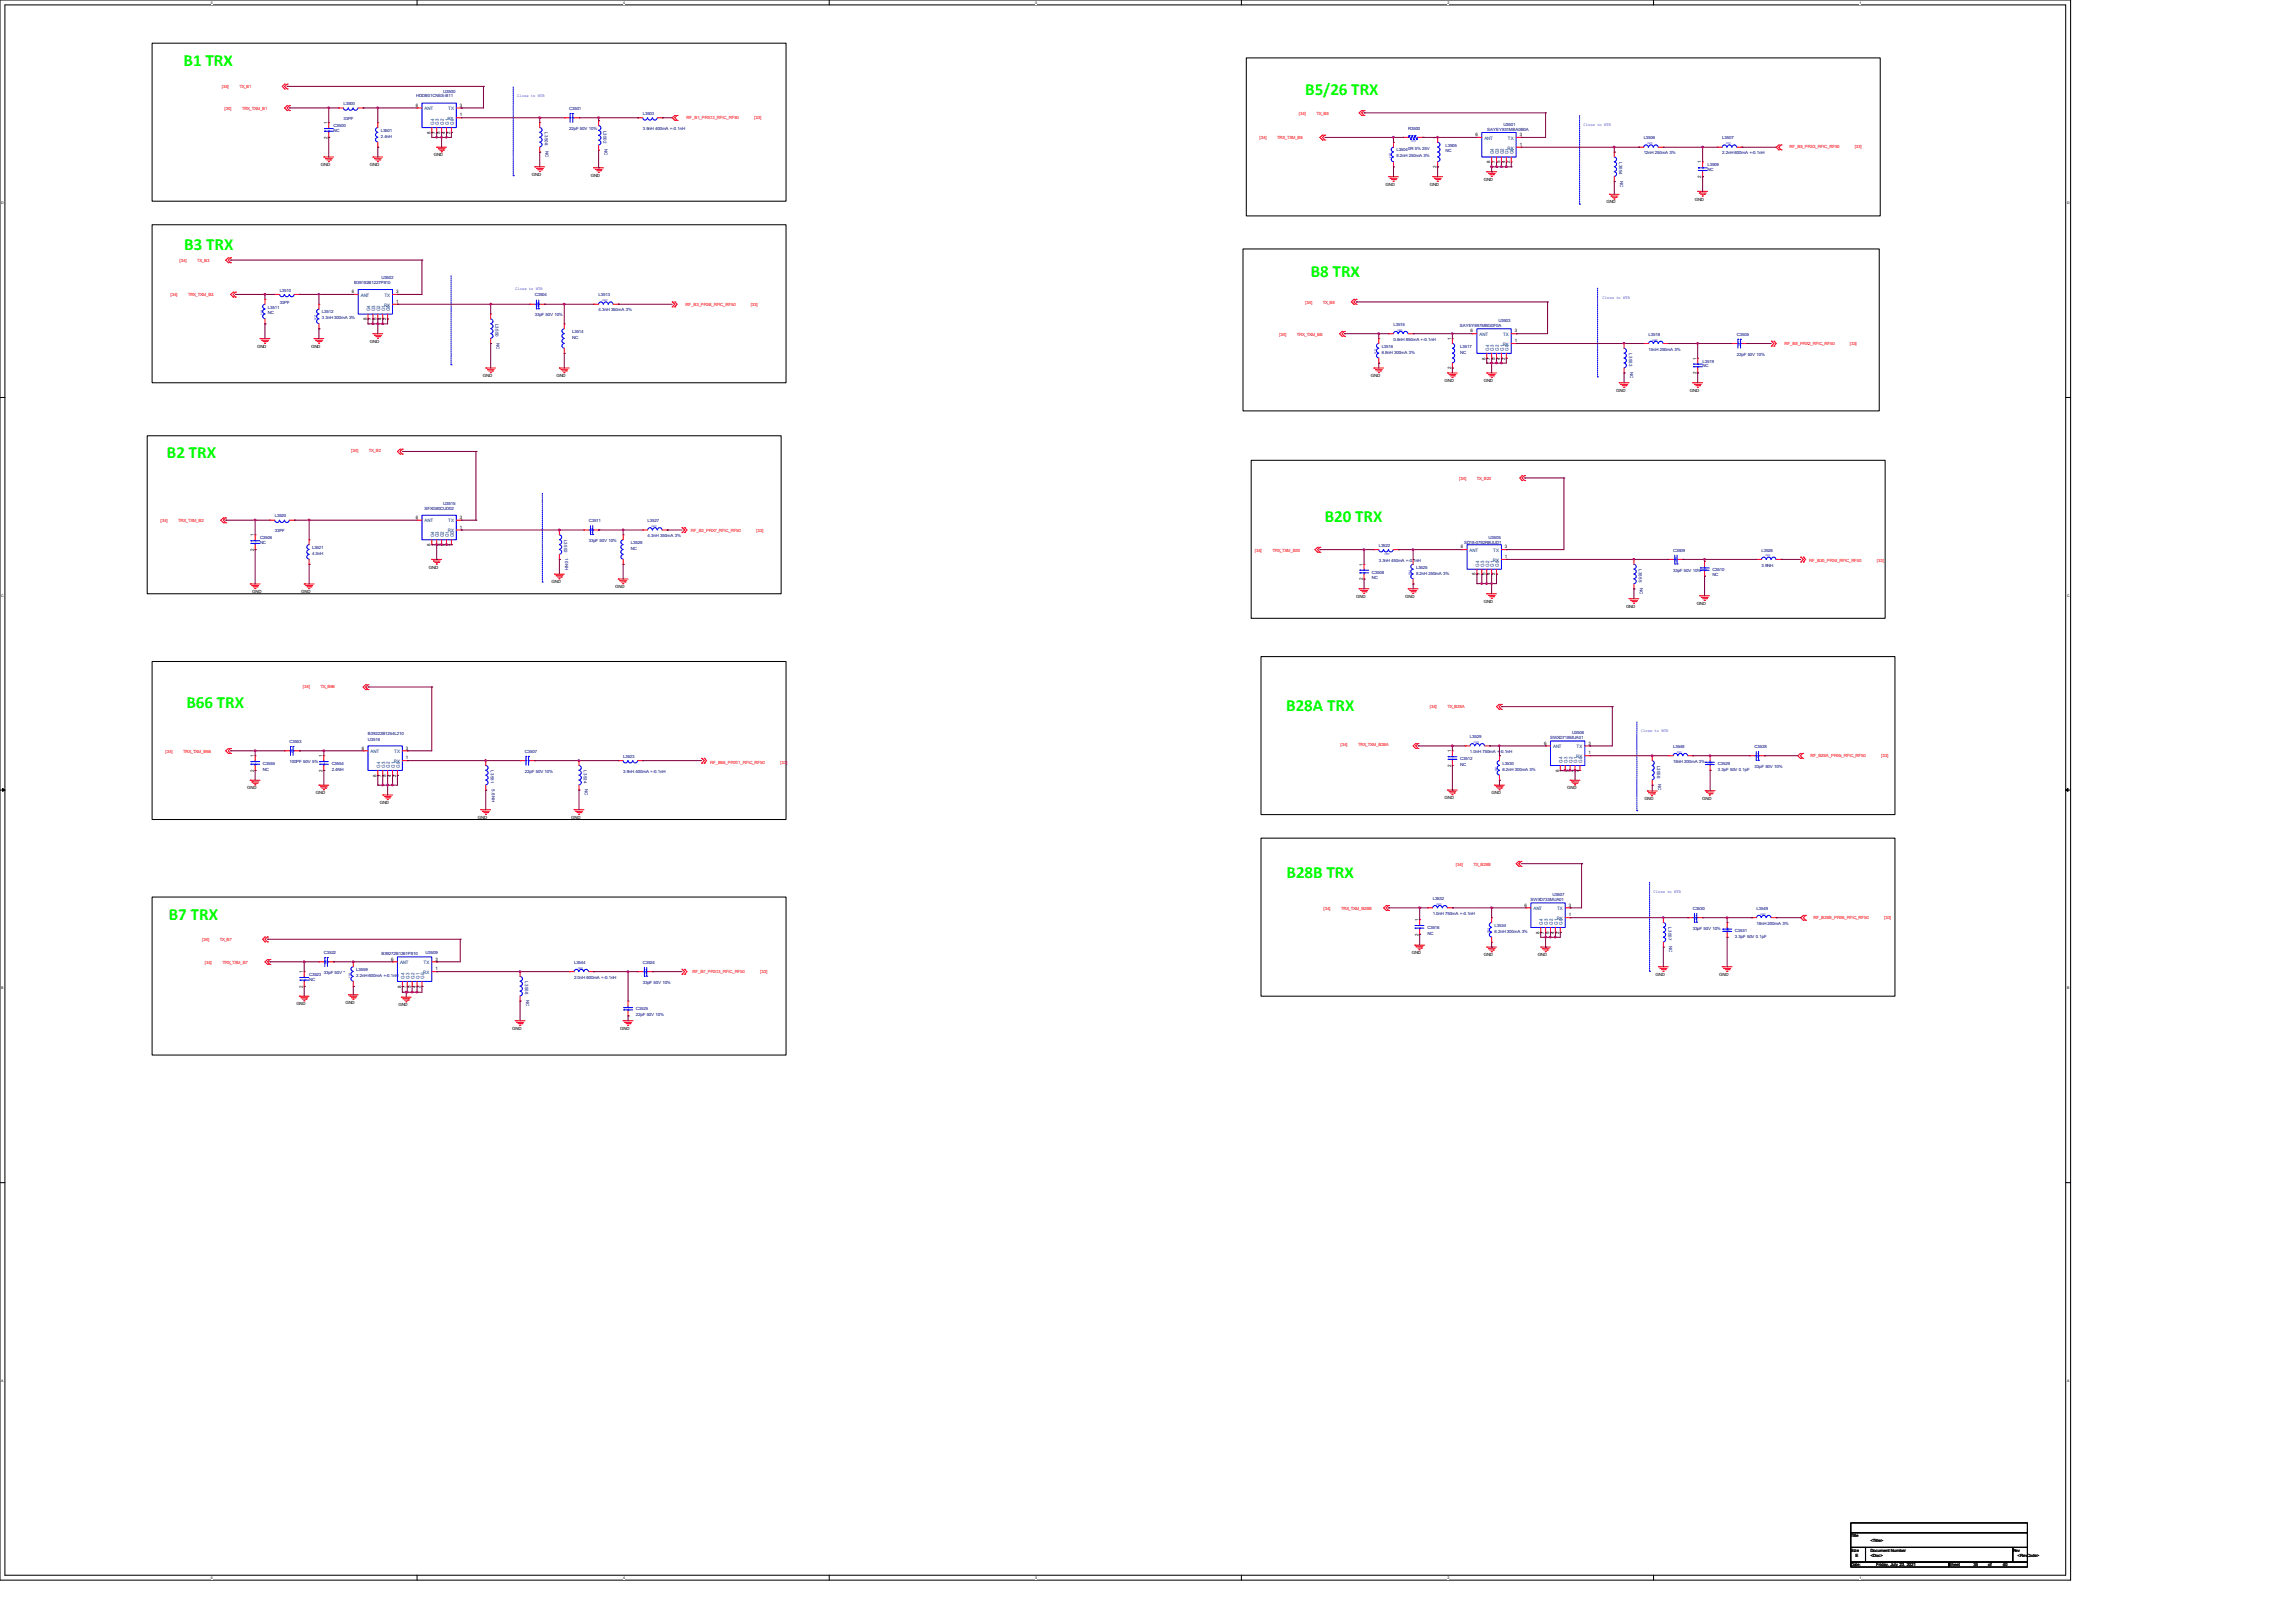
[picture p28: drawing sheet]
<svg xmlns="http://www.w3.org/2000/svg" width="297mm" height="210mm" viewBox="0 0 297 210" stroke-linecap="round" stroke-linejoin="round" font-family="sans-serif">
<defs><g id="words">
<g font-size="2.2" fill="#0f0">
<text x="23.7" y="8.6">B1 TRX</text>
<text x="168.9" y="12.3">B5/26 TRX</text>
<text x="23.8" y="32.3">B3 TRX</text>
<text x="169.6" y="35.9">B8 TRX</text>
<text x="21.6" y="59.3">B2 TRX</text>
<text x="171.4" y="67.5">B20 TRX</text>
<text x="24.1" y="91.7">B66 TRX</text>
<text x="166.5" y="92">B28A TRX</text>
<text x="166.5" y="113.6">B28B TRX</text>
<text x="21.8" y="119">B7 TRX</text>
</g>
<g font-size=".6" fill="#f00">
<text x="28.7" y="11.4">[34]</text>
<text x="31" y="11.4">TX_B1</text>
<text x="29" y="14.2">[34]</text>
<text x="31.3" y="14.2">TRX_TXM_B1</text>
<text x="88.9" y="15.4">RF_B1_PRX12_RFIC_RF50</text>
<text x="97.6" y="15.4">[33]</text>
<text x="168.1" y="14.9">[34]</text>
<text x="170.4" y="14.9">TX_B5</text>
<text x="163" y="18">[34]</text>
<text x="165.3" y="18">TRX_TXM_B5</text>
<text x="231.6" y="19.2">RF_B5_PRX3_RFIC_RF50</text>
<text x="240" y="19.2">[33]</text>
<text x="23.2" y="33.9">[34]</text>
<text x="25.5" y="33.9">TX_B3</text>
<text x="22.1" y="38.4">[34]</text>
<text x="24.3" y="38.4">TRX_TXM_B3</text>
<text x="88.7" y="39.5">RF_B3_PRX8_RFIC_RF50</text>
<text x="97.2" y="39.5">[33]</text>
<text x="168.9" y="39.3">[34]</text>
<text x="171.2" y="39.3">TX_B8</text>
<text x="165.6" y="43.4">[34]</text>
<text x="167.8" y="43.4">TRX_TXM_B8</text>
<text x="231" y="44.6">RF_B8_PRX2_RFIC_RF50</text>
<text x="239.4" y="44.6">[33]</text>
<text x="45.5" y="58.6">[34]</text>
<text x="47.8" y="58.6">TX_B2</text>
<text x="188.8" y="62.1">[34]</text>
<text x="191.1" y="62.1">TX_B20</text>
<text x="20.8" y="67.6">[34]</text>
<text x="23.1" y="67.6">TRX_TXM_B2</text>
<text x="89.4" y="68.8">RF_B2_PRX7_RFIC_RF50</text>
<text x="97.9" y="68.8">[33]</text>
<text x="162.4" y="71.4">[34]</text>
<text x="164.7" y="71.4">TRX_TXM_B20</text>
<text x="234.1" y="72.8">RF_B20_PRX4_RFIC_RF50</text>
<text x="242.9" y="72.8">[33]</text>
<text x="39.2" y="89">[34]</text>
<text x="41.5" y="89">TX_B66</text>
<text x="185" y="91.6">[34]</text>
<text x="187.3" y="91.6">TX_B28A</text>
<text x="21.4" y="97.4">[34]</text>
<text x="23.7" y="97.4">TRX_TXM_B66</text>
<text x="91.9" y="98.8">RF_B66_PRX11_RFIC_RF50</text>
<text x="101" y="98.8">[33]</text>
<text x="173.5" y="96.6">[34]</text>
<text x="175.8" y="96.6">TRX_TXM_B28A</text>
<text x="234.3" y="98">RF_B28A_PRX5_RFIC_RF50</text>
<text x="243.5" y="98">[33]</text>
<text x="188.4" y="112">[34]</text>
<text x="190.7" y="112">TX_B28B</text>
<text x="171.3" y="117.7">[34]</text>
<text x="173.6" y="117.7">TRX_TXM_B28B</text>
<text x="234.7" y="118.9">RF_B28B_PRX6_RFIC_RF50</text>
<text x="243.8" y="118.9">[33]</text>
<text x="26.2" y="121.8">[34]</text>
<text x="26.5" y="124.7">[34]</text>
<text x="28.4" y="121.8">TX_B7</text>
<text x="28.8" y="124.7">TRX_TXM_B7</text>
<text x="89.6" y="125.9">RF_B7_PRX13_RFIC_RF50</text>
<text x="98.4" y="125.9">[33]</text>
</g>
<g font-size=".6" fill="#000080">
<text x="57.4" y="12">U3500</text>
<text x="43.2" y="16.4">C3500</text>
<text x="43.2" y="17.1">NC</text>
<text x="44.4" y="13.6">L3500</text>
<text x="44.4" y="15.5">33PF</text>
<text x="49.3" y="17.1">L3501</text>
<text x="49.3" y="17.8">2.4nH</text>
<text x="53.8" y="12.6">HDDB01CNSS-B11</text>
<text x="70.5" y="17.1" transform="rotate(90 70.5 17.1)">L3508</text>
<text x="73.7" y="14.2">C3501</text>
<text x="73.7" y="16.8">22pF 50V 10%</text>
<text x="78.1" y="16.9" transform="rotate(90 78.1 16.9)">L3502</text>
<text x="83.2" y="14.9">L3503</text>
<text x="83.2" y="16.8">3.9nH 400mA +-0.1nH</text>
<text x="182.2" y="16.8">R3500</text>
<text x="192.5" y="16.9">SAYEY831MBA0B0A</text>
<text x="194.6" y="16.3">U3501</text>
<text x="70.6" y="19.6" transform="rotate(90 70.6 19.6)">NC</text>
<text x="78.2" y="19.3" transform="rotate(90 78.2 19.3)">NC</text>
<text x="180.7" y="19.6">L3504</text>
<text x="180.7" y="20.4">8.2nH 250mA 3%</text>
<text x="182.2" y="19.3">0R 5% 25V</text>
<text x="187.1" y="19">L3505</text>
<text x="187.1" y="19.7">NC</text>
<text x="209.6" y="21" transform="rotate(90 209.6 21)">L3554</text>
<text x="209.7" y="23.4" transform="rotate(90 209.7 23.4)">NC</text>
<text x="212.7" y="18">L3506</text>
<text x="212.7" y="20">12nH 250mA 3%</text>
<text x="221" y="21.5">L3509</text>
<text x="221" y="22.1">NC</text>
<text x="222.9" y="18">L3507</text>
<text x="222.9" y="20">2.2nH 600mA +-0.1nH</text>
<text x="34.7" y="39.9">L3511</text>
<text x="34.7" y="40.7">NC</text>
<text x="36.2" y="37.7">L3510</text>
<text x="36.2" y="39.3">33PF</text>
<text x="41.7" y="40.6">L3512</text>
<text x="41.7" y="41.3">3.3nH 300mA 3%</text>
<text x="45.8" y="36.7">B39182B1227P810</text>
<text x="49.4" y="36.1">U3502</text>
<text x="64.1" y="41.9" transform="rotate(90 64.1 41.9)">L3550</text>
<text x="69.2" y="38.4">C3504</text>
<text x="69.2" y="40.9">33pF 50V 10%</text>
<text x="77.5" y="38.4">L3513</text>
<text x="77.5" y="40.3">4.3nH 350mA 3%</text>
<text x="193.9" y="41.7">U3503</text>
<text x="64.3" y="44.3" transform="rotate(90 64.3 44.3)">NC</text>
<text x="74" y="43.1">L3514</text>
<text x="74" y="43.9">NC</text>
<text x="178.8" y="45">L3516</text>
<text x="178.8" y="45.8">6.8nH 300mA 3%</text>
<text x="180.3" y="42.2">L3515</text>
<text x="180.3" y="44.1">0.6nH 850mA +-0.1nH</text>
<text x="188.9" y="42.3">SAYEY897MBG0F0A</text>
<text x="189" y="45">L3517</text>
<text x="189" y="45.8">NC</text>
<text x="210.8" y="45.7" transform="rotate(90 210.8 45.7)">L3553</text>
<text x="213.4" y="43.4">L3518</text>
<text x="213.4" y="45.4">15nH 250mA 3%</text>
<text x="220.3" y="46.9">L3519</text>
<text x="220.3" y="47.5">NC</text>
<text x="224.8" y="43.4">C3505</text>
<text x="224.8" y="46">22pF 50V 10%</text>
<text x="211" y="48.1" transform="rotate(90 211 48.1)">NC</text>
<text x="54.9" y="66">SFXG80CUD02</text>
<text x="57.4" y="65.3">U3515</text>
<text x="33.7" y="69.8">C3506</text>
<text x="33.7" y="70.4">NC</text>
<text x="35.6" y="66.9">L3520</text>
<text x="35.6" y="68.9">33PF</text>
<text x="40.4" y="71">L3521</text>
<text x="40.4" y="71.8">4.3nH</text>
<text x="73" y="69.8" transform="rotate(90 73 69.8)">L3552</text>
<text x="76.2" y="67.6">C3511</text>
<text x="76.2" y="70.2">33pF 50V 10%</text>
<text x="81.7" y="70.4">L3528</text>
<text x="81.7" y="71.2">NC</text>
<text x="83.8" y="67.6">L3527</text>
<text x="83.8" y="69.5">4.3nH 350mA 3%</text>
<text x="178.4" y="70.7">L3522</text>
<text x="189.5" y="70.4">SD18-0782R8UUD1</text>
<text x="192.7" y="69.8">U3505</text>
<text x="216.5" y="71.4">C3509</text>
<text x="228" y="71.4">L3526</text>
<text x="73.2" y="72.3" transform="rotate(90 73.2 72.3)">10NH</text>
<text x="177.5" y="74.2">C3508</text>
<text x="177.5" y="75">NC</text>
<text x="178.4" y="72.7">3.3nH 450mA +-0.1nH</text>
<text x="183.3" y="73.6">L3525</text>
<text x="183.3" y="74.3">8.2nH 250mA 3%</text>
<text x="212.1" y="73.7" transform="rotate(90 212.1 73.7)">L3555</text>
<text x="212.2" y="76.1" transform="rotate(90 212.2 76.1)">NC</text>
<text x="216.5" y="74">33pF 50V 10%</text>
<text x="221.6" y="73.8">C3510</text>
<text x="221.6" y="74.6">NC</text>
<text x="228" y="73.3">3.9NH</text>
<text x="47.6" y="95.9">U3516</text>
<text x="47.6" y="95.2">B39222B1254L210</text>
<text x="190.2" y="95.5">L3529</text>
<text x="200.6" y="95.7">SWXD718MUA01</text>
<text x="203.4" y="95">U3506</text>
<text x="34" y="99">C3555</text>
<text x="34" y="99.7">NC</text>
<text x="37.5" y="96.1">C3553</text>
<text x="37.5" y="98.7">100PF 50V 5%</text>
<text x="42.9" y="99">C3554</text>
<text x="42.9" y="99.7">2.4NH</text>
<text x="63.5" y="99.7" transform="rotate(90 63.5 99.7)">L3551</text>
<text x="67.9" y="97.4">C3507</text>
<text x="67.9" y="100">22pF 50V 10%</text>
<text x="75.6" y="99.7" transform="rotate(90 75.6 99.7)">L3524</text>
<text x="80.6" y="98">L3523</text>
<text x="80.6" y="100">3.9nH 400mA +-0.1nH</text>
<text x="189" y="98.3">C3512</text>
<text x="189" y="99.1">NC</text>
<text x="190.2" y="97.5">1.0nH 750mA +-0.1nH</text>
<text x="194.4" y="99">L3530</text>
<text x="194.4" y="99.7">6.2nH 300mA 3%</text>
<text x="214.5" y="99.1" transform="rotate(90 214.5 99.1)">L3556</text>
<text x="214.6" y="101.5" transform="rotate(90 214.6 101.5)">NC</text>
<text x="216.5" y="96.8">L3548</text>
<text x="216.5" y="98.7">18nH 200mA 3%</text>
<text x="222.3" y="99">C3529</text>
<text x="222.3" y="99.7">3.3pF 50V 0.1pF</text>
<text x="227.1" y="96.8">C3528</text>
<text x="227.1" y="99.4">33pF 50V 10%</text>
<text x="63.6" y="102.1" transform="rotate(90 63.6 102.1)">5.6NH</text>
<text x="75.7" y="102.1" transform="rotate(90 75.7 102.1)">NC</text>
<text x="185.4" y="116.5">L3532</text>
<text x="185.4" y="118.4">1.0nH 750mA +-0.1nH</text>
<text x="193.4" y="119.9">L3534</text>
<text x="198.1" y="116.6">SWXD733MUA01</text>
<text x="200.9" y="116">U3507</text>
<text x="219.1" y="117.7">C3530</text>
<text x="227.3" y="117.7">L3549</text>
<text x="227.3" y="119.7">18nH 200mA 3%</text>
<text x="41.9" y="123.5">C3522</text>
<text x="46.1" y="125.7">L3559</text>
<text x="49.4" y="123.6">B39272B1261P810</text>
<text x="55.1" y="123.5">U3509</text>
<text x="74.3" y="124.7">L3544</text>
<text x="83.2" y="124.7">C3524</text>
<text x="184.7" y="120.2">C3516</text>
<text x="184.7" y="121">NC</text>
<text x="193.4" y="120.7">6.2nH 300mA 3%</text>
<text x="215.9" y="120" transform="rotate(90 215.9 120)">L3557</text>
<text x="216" y="122.4" transform="rotate(90 216 122.4)">NC</text>
<text x="219.1" y="120.3">33pF 50V 10%</text>
<text x="224.5" y="120.6">C3531</text>
<text x="224.5" y="121.3">3.3pF 50V 0.1pF</text>
<text x="40" y="126.3">C3523</text>
<text x="40" y="126.9">NC</text>
<text x="41.9" y="126">33pF 50V *</text>
<text x="46.1" y="126.4">2.2nH 600mA +-0.1nH</text>
<text x="67.9" y="127" transform="rotate(90 67.9 127)">L3558</text>
<text x="68.1" y="129.4" transform="rotate(90 68.1 129.4)">NC</text>
<text x="74.3" y="126.7">2.0nH 600mA +-0.1nH</text>
<text x="82.3" y="130.7">C3525</text>
<text x="82.3" y="131.5">22pF 50V 10%</text>
<text x="83.2" y="127.3">33pF 50V 10%</text>
</g>
<g font-size=".6">
<text x="42.4" y="17.9" transform="rotate(-90 42.4 17.9)">2</text>
<text x="42.4" y="16" transform="rotate(-90 42.4 16)">1</text>
<text x="53.8" y="13.8">6</text>
<text x="55.7" y="17.3" transform="rotate(-90 55.7 17.3)">8</text>
<text x="56.3" y="17.3" transform="rotate(-90 56.3 17.3)">7</text>
<text x="57" y="17.3" transform="rotate(-90 57 17.3)">5</text>
<text x="57.6" y="17.3" transform="rotate(-90 57.6 17.3)">4</text>
<text x="58.3" y="17.3" transform="rotate(-90 58.3 17.3)">2</text>
<text x="59.5" y="15.1">1</text>
<text x="59.5" y="13.8">3</text>
<text x="185.9" y="17.9" transform="rotate(-90 185.9 17.9)">1</text>
<text x="191" y="17.6">6</text>
<text x="196.7" y="17.6">3</text>
<text x="41.5" y="21.5">GND</text>
<text x="47.9" y="21.5">GND</text>
<text x="56.1" y="20.2">GND</text>
<text x="68.8" y="22.8">GND</text>
<text x="76.5" y="22.9">GND</text>
<text x="185.9" y="21.8" transform="rotate(-90 185.9 21.8)">2</text>
<text x="192" y="23.4">GND</text>
<text x="192.9" y="21.1" transform="rotate(-90 192.9 21.1)">8</text>
<text x="193.5" y="21.1" transform="rotate(-90 193.5 21.1)">7</text>
<text x="194.1" y="21.1" transform="rotate(-90 194.1 21.1)">5</text>
<text x="194.8" y="21.1" transform="rotate(-90 194.8 21.1)">4</text>
<text x="195.4" y="21.1" transform="rotate(-90 195.4 21.1)">2</text>
<text x="196.7" y="18.9">1</text>
<text x="220.2" y="23" transform="rotate(-90 220.2 23)">2</text>
<text x="220.2" y="21.1" transform="rotate(-90 220.2 21.1)">1</text>
<text x="179.3" y="24">GND</text>
<text x="185" y="24">GND</text>
<text x="207.9" y="26.3">GND</text>
<text x="219.3" y="26">GND</text>
<text x="45.5" y="37.9">6</text>
<text x="47.5" y="41.4" transform="rotate(-90 47.5 41.4)">8</text>
<text x="48.1" y="41.4" transform="rotate(-90 48.1 41.4)">7</text>
<text x="48.7" y="41.4" transform="rotate(-90 48.7 41.4)">5</text>
<text x="49.4" y="41.4" transform="rotate(-90 49.4 41.4)">4</text>
<text x="50" y="41.4" transform="rotate(-90 50 41.4)">2</text>
<text x="51.3" y="39.2">1</text>
<text x="51.3" y="37.9">3</text>
<text x="33.3" y="45">GND</text>
<text x="40.3" y="45">GND</text>
<text x="47.9" y="44.4">GND</text>
<text x="187.8" y="47.8" transform="rotate(-90 187.8 47.8)">2</text>
<text x="187.8" y="44" transform="rotate(-90 187.8 44)">1</text>
<text x="190.3" y="43">6</text>
<text x="192.2" y="46.5" transform="rotate(-90 192.2 46.5)">8</text>
<text x="192.9" y="46.5" transform="rotate(-90 192.9 46.5)">7</text>
<text x="193.5" y="46.5" transform="rotate(-90 193.5 46.5)">5</text>
<text x="194.1" y="46.5" transform="rotate(-90 194.1 46.5)">4</text>
<text x="194.8" y="46.5" transform="rotate(-90 194.8 46.5)">2</text>
<text x="196" y="44.3">1</text>
<text x="196" y="43">3</text>
<text x="219.5" y="46.5" transform="rotate(-90 219.5 46.5)">1</text>
<text x="62.5" y="48.8">GND</text>
<text x="72" y="48.8">GND</text>
<text x="177.4" y="48.8">GND</text>
<text x="186.9" y="49.4">GND</text>
<text x="192" y="49.4">GND</text>
<text x="209.2" y="50.7">GND</text>
<text x="218.7" y="50.7">GND</text>
<text x="219.5" y="48.4" transform="rotate(-90 219.5 48.4)">2</text>
<text x="32.9" y="71.3" transform="rotate(-90 32.9 71.3)">2</text>
<text x="32.9" y="69.4" transform="rotate(-90 32.9 69.4)">1</text>
<text x="53.8" y="67.1">6</text>
<text x="55.7" y="70.7" transform="rotate(-90 55.7 70.7)">8</text>
<text x="56.3" y="70.7" transform="rotate(-90 56.3 70.7)">7</text>
<text x="57" y="70.7" transform="rotate(-90 57 70.7)">5</text>
<text x="57.6" y="70.7" transform="rotate(-90 57.6 70.7)">4</text>
<text x="58.3" y="70.7" transform="rotate(-90 58.3 70.7)">2</text>
<text x="59.5" y="68.4">1</text>
<text x="59.5" y="67.1">3</text>
<text x="189.1" y="71">6</text>
<text x="194.8" y="71">3</text>
<text x="32.6" y="76.8">GND</text>
<text x="39" y="76.8">GND</text>
<text x="55.5" y="73.6">GND</text>
<text x="71.4" y="75.5">GND</text>
<text x="79.6" y="76.1">GND</text>
<text x="175.5" y="77.4">GND</text>
<text x="176.4" y="75.1" transform="rotate(-90 176.4 75.1)">2</text>
<text x="176.4" y="73.2" transform="rotate(-90 176.4 73.2)">1</text>
<text x="181.9" y="77.4">GND</text>
<text x="191" y="74.5" transform="rotate(-90 191 74.5)">8</text>
<text x="191.6" y="74.5" transform="rotate(-90 191.6 74.5)">7</text>
<text x="192.2" y="74.5" transform="rotate(-90 192.2 74.5)">5</text>
<text x="192.9" y="74.5" transform="rotate(-90 192.9 74.5)">4</text>
<text x="193.5" y="74.5" transform="rotate(-90 193.5 74.5)">2</text>
<text x="194.8" y="72.2">1</text>
<text x="192" y="78">GND</text>
<text x="210.4" y="78.7">GND</text>
<text x="219.6" y="78.3">GND</text>
<text x="32.9" y="99.9" transform="rotate(-90 32.9 99.9)">2</text>
<text x="32.9" y="98" transform="rotate(-90 32.9 98)">1</text>
<text x="41.7" y="99.9" transform="rotate(-90 41.7 99.9)">2</text>
<text x="41.7" y="98" transform="rotate(-90 41.7 98)">1</text>
<text x="46.8" y="97">6</text>
<text x="48.7" y="100.5" transform="rotate(-90 48.7 100.5)">8</text>
<text x="49.4" y="100.5" transform="rotate(-90 49.4 100.5)">7</text>
<text x="50" y="100.5" transform="rotate(-90 50 100.5)">5</text>
<text x="50.6" y="100.5" transform="rotate(-90 50.6 100.5)">4</text>
<text x="51.3" y="100.5" transform="rotate(-90 51.3 100.5)">2</text>
<text x="52.5" y="98.3">1</text>
<text x="52.5" y="97">3</text>
<text x="187.8" y="99.2" transform="rotate(-90 187.8 99.2)">2</text>
<text x="187.8" y="97.3" transform="rotate(-90 187.8 97.3)">1</text>
<text x="199.9" y="96.4">6</text>
<text x="201.8" y="99.9" transform="rotate(-90 201.8 99.9)">8</text>
<text x="202.4" y="99.9" transform="rotate(-90 202.4 99.9)">7</text>
<text x="203" y="99.9" transform="rotate(-90 203 99.9)">5</text>
<text x="203.7" y="99.9" transform="rotate(-90 203.7 99.9)">4</text>
<text x="204.3" y="99.9" transform="rotate(-90 204.3 99.9)">2</text>
<text x="205.6" y="97.6">1</text>
<text x="205.6" y="96.4">3</text>
<text x="32" y="102.2">GND</text>
<text x="40.9" y="102.8">GND</text>
<text x="49.1" y="104.1">GND</text>
<text x="61.8" y="106">GND</text>
<text x="73.9" y="106">GND</text>
<text x="186.9" y="103.4">GND</text>
<text x="193" y="102.8">GND</text>
<text x="202.8" y="102.2">GND</text>
<text x="212.8" y="103.6">GND</text>
<text x="220.3" y="103.5">GND</text>
<text x="183.6" y="119.2" transform="rotate(-90 183.6 119.2)">1</text>
<text x="197.3" y="117.3">6</text>
<text x="203" y="118.6">1</text>
<text x="203" y="117.3">3</text>
<text x="39.2" y="125.9" transform="rotate(-90 39.2 125.9)">1</text>
<text x="50.6" y="124.3">6</text>
<text x="56.3" y="125.6">1</text>
<text x="56.3" y="124.3">3</text>
<text x="182.7" y="123.5">GND</text>
<text x="183.6" y="121.1" transform="rotate(-90 183.6 121.1)">2</text>
<text x="192" y="123.7">GND</text>
<text x="199" y="123.7">GND</text>
<text x="199.2" y="120.8" transform="rotate(-90 199.2 120.8)">8</text>
<text x="199.9" y="120.8" transform="rotate(-90 199.9 120.8)">7</text>
<text x="200.5" y="120.8" transform="rotate(-90 200.5 120.8)">5</text>
<text x="201.1" y="120.8" transform="rotate(-90 201.1 120.8)">4</text>
<text x="201.8" y="120.8" transform="rotate(-90 201.8 120.8)">2</text>
<text x="38.4" y="130.1">GND</text>
<text x="39.2" y="127.8" transform="rotate(-90 39.2 127.8)">2</text>
<text x="44.7" y="129.9">GND</text>
<text x="51.6" y="130.2">GND</text>
<text x="51.9" y="127.8" transform="rotate(-90 51.9 127.8)">8</text>
<text x="52.5" y="127.8" transform="rotate(-90 52.5 127.8)">7</text>
<text x="53.2" y="127.8" transform="rotate(-90 53.2 127.8)">5</text>
<text x="53.8" y="127.8" transform="rotate(-90 53.8 127.8)">4</text>
<text x="54.4" y="127.8" transform="rotate(-90 54.4 127.8)">2</text>
<text x="214.2" y="126.3">GND</text>
<text x="222.5" y="126.3">GND</text>
<text x="66.3" y="133.3">GND</text>
<text x="80.3" y="133.3">GND</text>
<text x="239.5" y="198.9">Title</text>
<text x="239.5" y="200.8">Size</text>
<text x="239.5" y="202.7">Date:</text>
<text x="240.2" y="201.4">E</text>
<text x="242.1" y="200.8">Document Number</text>
<text x="242.1" y="201.4">&lt;Doc&gt;</text>
<text x="242.1" y="199.5">&lt;Title&gt;</text>
<text x="242.8" y="202.7">Friday, July 23, 2021</text>
<text x="252.2" y="202.7">Sheet</text>
<text x="255.4" y="202.7">35</text>
<text x="257.3" y="202.7">of</text>
<text x="259.2" y="202.7">40</text>
<text x="260.5" y="200.8">Rev</text>
<text x="261.1" y="201.4">&lt;RevCode&gt;</text>
</g>
<g font-size=".6" fill="#004080">
<text x="54.9" y="14.3">ANT</text>
<text x="56.2" y="16.2" transform="rotate(-90 56.2 16.2)">G4</text>
<text x="56.8" y="16.2" transform="rotate(-90 56.8 16.2)">G3</text>
<text x="57.4" y="16.2" transform="rotate(-90 57.4 16.2)">G2</text>
<text x="57.9" y="15.5">RX</text>
<text x="58" y="14.3">TX</text>
<text x="58.1" y="16.2" transform="rotate(-90 58.1 16.2)">G1</text>
<text x="58.7" y="16.2" transform="rotate(-90 58.7 16.2)">G0</text>
<text x="192.1" y="18.1">ANT</text>
<text x="193.3" y="20" transform="rotate(-90 193.3 20)">G4</text>
<text x="194" y="20" transform="rotate(-90 194 20)">G3</text>
<text x="194.6" y="20" transform="rotate(-90 194.6 20)">G2</text>
<text x="195.1" y="19.3">RX</text>
<text x="195.2" y="18.1">TX</text>
<text x="195.2" y="20" transform="rotate(-90 195.2 20)">G1</text>
<text x="195.9" y="20" transform="rotate(-90 195.9 20)">G0</text>
<text x="46.7" y="38.4">ANT</text>
<text x="47.9" y="40.3" transform="rotate(-90 47.9 40.3)">G4</text>
<text x="48.6" y="40.3" transform="rotate(-90 48.6 40.3)">G3</text>
<text x="49.2" y="40.3" transform="rotate(-90 49.2 40.3)">G2</text>
<text x="49.7" y="39.7">RX</text>
<text x="49.7" y="38.4">TX</text>
<text x="49.8" y="40.3" transform="rotate(-90 49.8 40.3)">G1</text>
<text x="50.5" y="40.3" transform="rotate(-90 50.5 40.3)">G0</text>
<text x="191.5" y="43.5">ANT</text>
<text x="192.7" y="45.4" transform="rotate(-90 192.7 45.4)">G4</text>
<text x="193.3" y="45.4" transform="rotate(-90 193.3 45.4)">G3</text>
<text x="194" y="45.4" transform="rotate(-90 194 45.4)">G2</text>
<text x="194.5" y="44.7">RX</text>
<text x="194.5" y="43.5">TX</text>
<text x="194.6" y="45.4" transform="rotate(-90 194.6 45.4)">G1</text>
<text x="195.2" y="45.4" transform="rotate(-90 195.2 45.4)">G0</text>
<text x="54.9" y="67.6">ANT</text>
<text x="56.2" y="69.5" transform="rotate(-90 56.2 69.5)">G4</text>
<text x="56.8" y="69.5" transform="rotate(-90 56.8 69.5)">G3</text>
<text x="57.4" y="69.5" transform="rotate(-90 57.4 69.5)">G2</text>
<text x="58" y="68.9">RX</text>
<text x="58" y="67.6">TX</text>
<text x="58.1" y="69.5" transform="rotate(-90 58.1 69.5)">G1</text>
<text x="58.7" y="69.5" transform="rotate(-90 58.7 69.5)">G0</text>
<text x="190.2" y="71.4">ANT</text>
<text x="193.2" y="71.4">TX</text>
<text x="191.4" y="73.3" transform="rotate(-90 191.4 73.3)">G4</text>
<text x="192.1" y="73.3" transform="rotate(-90 192.1 73.3)">G3</text>
<text x="192.7" y="73.3" transform="rotate(-90 192.7 73.3)">G2</text>
<text x="193.2" y="72.7">RX</text>
<text x="193.3" y="73.3" transform="rotate(-90 193.3 73.3)">G1</text>
<text x="194" y="73.3" transform="rotate(-90 194 73.3)">G0</text>
<text x="48" y="97.5">ANT</text>
<text x="49.2" y="99.4" transform="rotate(-90 49.2 99.4)">G4</text>
<text x="49.8" y="99.4" transform="rotate(-90 49.8 99.4)">G3</text>
<text x="50.5" y="99.4" transform="rotate(-90 50.5 99.4)">G2</text>
<text x="51" y="98.7">RX</text>
<text x="51" y="97.5">TX</text>
<text x="51.1" y="99.4" transform="rotate(-90 51.1 99.4)">G1</text>
<text x="51.7" y="99.4" transform="rotate(-90 51.7 99.4)">G0</text>
<text x="201" y="96.8">ANT</text>
<text x="202.2" y="98.7" transform="rotate(-90 202.2 98.7)">G4</text>
<text x="202.9" y="98.7" transform="rotate(-90 202.9 98.7)">G3</text>
<text x="203.5" y="98.7" transform="rotate(-90 203.5 98.7)">G2</text>
<text x="204" y="98.1">RX</text>
<text x="204" y="96.8">TX</text>
<text x="204.1" y="98.7" transform="rotate(-90 204.1 98.7)">G1</text>
<text x="204.8" y="98.7" transform="rotate(-90 204.8 98.7)">G0</text>
<text x="198.5" y="117.8">ANT</text>
<text x="199.7" y="119.7" transform="rotate(-90 199.7 119.7)">G4</text>
<text x="200.3" y="119.7" transform="rotate(-90 200.3 119.7)">G3</text>
<text x="201" y="119.7" transform="rotate(-90 201 119.7)">G2</text>
<text x="201.5" y="119">RX</text>
<text x="201.5" y="117.8">TX</text>
<text x="201.6" y="119.7" transform="rotate(-90 201.6 119.7)">G1</text>
<text x="202.2" y="119.7" transform="rotate(-90 202.2 119.7)">G0</text>
<text x="51.8" y="124.8">ANT</text>
<text x="54.8" y="124.8">TX</text>
<text x="52.4" y="126.7" transform="rotate(-90 52.4 126.7)">G4</text>
<text x="53" y="126.7" transform="rotate(-90 53 126.7)">G3</text>
<text x="53.6" y="126.7" transform="rotate(-90 53.6 126.7)">G2</text>
<text x="54.3" y="126.7" transform="rotate(-90 54.3 126.7)">G1</text>
<text x="54.8" y="126">RX</text>
<text x="54.9" y="126.7" transform="rotate(-90 54.9 126.7)">G0</text>
</g>
<g font-size=".6" fill="#00f">
<text x="66.9" y="12.6">Close to WTR</text>
<text x="204.9" y="16.3">Close to WTR</text>
<text x="66.7" y="37.5">Close to WTR</text>
<text x="207.4" y="38.7">Close to WTR</text>
<text x="212.4" y="94.7">Close to WTR</text>
<text x="214" y="115.5">Close to WTR</text>
</g>
<g font-size=".5">
<text x="27.3" y=".5">5</text>
<text x="80.6" y=".5">4</text>
<text x="134" y=".5">3</text>
<text x="187.3" y=".5">2</text>
<text x="240.7" y=".5">1</text>
<text x=".2" y="26.4">D</text>
<text x="267.5" y="26.4">D</text>
<text x=".2" y="77.2">C</text>
<text x="267.5" y="77.2">C</text>
<text x=".2" y="128">B</text>
<text x="267.5" y="128">B</text>
<text x=".2" y="178.8">A</text>
<text x="267.5" y="178.8">A</text>
<text x="27.3" y="204.3">5</text>
<text x="80.6" y="204.3">4</text>
<text x="134" y="204.3">3</text>
<text x="187.3" y="204.3">2</text>
<text x="240.7" y="204.3">1</text>
</g>
<g font-size=".3" fill="#00f">
<text x="180" y="20.4" transform="rotate(-90 180 20.4)">0201</text>
<text x="183.3" y="18.2" transform="rotate(-180 183.3 18.2)">0201</text>
<text x="213.2" y="18.7">0201</text>
<text x="223.4" y="18.7">0201</text>
<text x="34" y="40.7" transform="rotate(-90 34 40.7)">0201</text>
<text x="40.9" y="41.4" transform="rotate(-90 40.9 41.4)">0201</text>
<text x="69.5" y="39.1" transform="rotate(90 69.5 39.1)">0201</text>
<text x="78" y="39">0201</text>
<text x="178.1" y="45.8" transform="rotate(-90 178.1 45.8)">0201</text>
<text x="180.8" y="42.8">0201</text>
<text x="213.9" y="44.1">0201</text>
<text x="225.2" y="44.8" transform="rotate(-90 225.2 44.8)">0201</text>
<text x="76.5" y="68.3" transform="rotate(90 76.5 68.3)">0201</text>
<text x="84.3" y="68.2">0201</text>
<text x="179.8" y="71.5" transform="rotate(-180 179.8 71.5)">0201</text>
<text x="182.5" y="74.4" transform="rotate(-90 182.5 74.4)">0201</text>
<text x="216.8" y="72.1" transform="rotate(90 216.8 72.1)">0201</text>
<text x="220.9" y="73.6" transform="rotate(-180 220.9 73.6)">0201</text>
<text x="228.5" y="72">0201</text>
<text x="37.8" y="97.5" transform="rotate(-90 37.8 97.5)">0201</text>
<text x="190.8" y="96.1">0201</text>
<text x="193.7" y="99.8" transform="rotate(-90 193.7 99.8)">0201</text>
<text x="217" y="97.4">0201</text>
<text x="221.6" y="98.8" transform="rotate(-180 221.6 98.8)">0201</text>
<text x="227.4" y="97.5" transform="rotate(90 227.4 97.5)">0201</text>
<text x="185.9" y="117.1">0201</text>
<text x="219.4" y="118.5" transform="rotate(90 219.4 118.5)">0201</text>
<text x="227.8" y="118.4">0201</text>
<text x="42.3" y="124.8" transform="rotate(-90 42.3 124.8)">0201</text>
<text x="74.8" y="125.3">0201</text>
<text x="83.5" y="125.4" transform="rotate(90 83.5 125.4)">0201</text>
<text x="192.7" y="120.8" transform="rotate(-90 192.7 120.8)">0201</text>
<text x="223.9" y="120.4" transform="rotate(-180 223.9 120.4)">0201</text>
<text x="45.4" y="126.5" transform="rotate(-90 45.4 126.5)">0201</text>
</g>
</g></defs>
<path d="M0 0h268v204.5h-268zM.6 .6h266.7v203.2h-266.7z" fill="none" stroke="#000" stroke-width=".13"/>
<g fill="#fff">
<path d="M27.3 .1h.2v.5h-.2z"/>
<path d="M27.3 203.9h.2v.5h-.2z"/>
</g>
<path d="M54 0v.6M54 203.8v.7" fill="none" stroke="#000" stroke-width=".13"/>
<g fill="#fff">
<path d="M80.6 .1h.3v.5h-.3z"/>
<path d="M80.6 203.9h.3v.5h-.3z"/>
</g>
<path d="M107.3 0v.6M107.3 203.8v.7" fill="none" stroke="#000" stroke-width=".13"/>
<g fill="#fff">
<path d="M134 .1h.2v.5h-.2z"/>
<path d="M134 203.9h.2v.5h-.2z"/>
</g>
<path d="M160.7 0v.6M160.7 203.8v.7" fill="none" stroke="#000" stroke-width=".13"/>
<g fill="#fff">
<path d="M187.3 .1h.2v.5h-.2z"/>
<path d="M187.3 203.9h.2v.5h-.2z"/>
</g>
<path d="M214 0v.6M214 203.8v.7" fill="none" stroke="#000" stroke-width=".13"/>
<g fill="#fff">
<path d="M240.7 .1h.2v.5h-.2z"/>
<path d="M240.7 203.9h.2v.5h-.2z"/>
<path d="M.2 26h.3v.5h-.3z"/>
<path d="M267.5 26h.3v.5h-.3z"/>
<path d="M.2 76.8h.3v.5h-.3z"/>
<path d="M267.5 76.8h.3v.5h-.3z"/>
</g>
<path d="M0 51.4h.6M267.3 51.4h.7" fill="none" stroke="#000" stroke-width=".13"/>
<g fill="#fff">
<path d="M.2 127.6h.2v.5h-.2z"/>
<path d="M267.5 127.6h.3v.5h-.3z"/>
</g>
<path d="M0 102.2h.6M267.3 102.2h.7" fill="none" stroke="#000" stroke-width=".13"/>
<path d="M.3 102l.3 .2-.3 .2zM267.3 102.2l.3-.2v.4z" fill="#000" stroke="#000" stroke-width=".13"/>
<g fill="#fff">
<path d="M.2 178.4h.3v.5h-.3z"/>
<path d="M267.5 178.4h.3v.5h-.3z"/>
</g>
<g fill="none" stroke="#000" stroke-width=".13">
<path d="M19.7 5.6h82v20.4h-82zM161.3 7.5h82v20.4h-82zM19.7 29.1h82v20.4h-82zM160.9 32.2h82.3v21h-82.3zM19 56.4h82.1v20.4h-82.1zM161.9 59.6h82.1v20.4h-82.1zM19.7 85.6h82v20.4h-82zM163.2 85h82v20.4h-82zM19.7 116.1h82v20.4h-82zM163.2 108.5h82v20.4h-82zM0 153h.6M267.3 153h.7"/>
<path d="M239.5 197.1h22.9v1.2h-22.9zM239.5 198.3h22.9v1.9h-22.9zM239.5 200.2h1.9v1.9h-1.9zM239.5 202.1h12.7v.7h-12.7zM241.4 200.2h19.1v1.9h-19.1zM252.2 202.1h10.2v.7h-10.2zM260.5 200.2h1.9v1.9h-1.9z"/>
</g>
<g fill="none" stroke="#00f" stroke-width=".13">
<path d="M42 17h.1M42 16.6h.1M42 17h1.1M42 16.6h1.1M42.5 16.6h.1M42.5 17h.1M42.5 16.5v.1M42.5 17v.1M44.4 14l.2 .2 .1 .1M45 14l-.1 .2-.1 .1M45.1 14l.1 .2 .2 .1M45.7 14l-.1 .2-.2 .1"/>
<path d="M45.7 14l.2 .2 .1 .1M46.3 14l-.1 .2-.1 .1M48.9 17.8a.3 .3 0 0 0-.3 .3 .3 .3 0 0 0 .3 .3M48.9 17.1a.3 .3 0 0 0-.3 .3 .3 .3 0 0 0 .3 .3M48.9 16.5a.3 .3 0 0 0-.3 .3 .3 .3 0 0 0 .3 .3M54.6 13.3h4.5v3.2h-4.5zM66.4 11.3v11.4M69.8 16.5a.3 .3 0 0 1 .3 .3 .3 .3 0 0 1-.3 .3M69.8 17.1a.3 .3 0 0 1 .3 .3 .3 .3 0 0 1-.3 .3M69.8 17.8a.3 .3 0 0 1 .3 .3 .3 .3 0 0 1-.3 .3M69.8 18.4a.3 .3 0 0 1 .3 .3 .3 .3 0 0 1-.3 .3M73.7 15.2h.1"/>
<path d="M73.8 15.2h.1M73.8 14.7h.1M73.8 14.7v1.1M74.1 14.7h.1M74.1 15.2h.1M74.1 15.2h.2M74.1 14.7v1.1M77.5 16.3a.3 .3 0 0 1 .3 .3 .3 .3 0 0 1-.3 .2M77.5 16.9a.3 .3 0 0 1 .3 .3 .3 .3 0 0 1-.3 .3M77.5 17.5a.3 .3 0 0 1 .3 .3 .3 .3 0 0 1-.3 .3M77.5 18.2a.3 .3 0 0 1 .3 .3 .3 .3 0 0 1-.3 .3M83.2 15.2l.1 .3h.2"/>
<path d="M83.8 15.2l-.1 .3h-.2M83.8 15.2l.2 .3h.1M84.4 15.2l-.1 .3h-.1M84.5 15.2l.1 .3h.2M85 15.2l-.1 .3h-.1M180.3 19a.3 .3 0 0 0-.3 .3 .3 .3 0 0 0 .3 .3M180.3 19.7a.3 .3 0 0 0-.3 .3 .3 .3 0 0 0 .3 .3M182.2 17.8h.1M182.4 17.5h.1M182.4 17.5l.2 .5M182.4 17.5l-.2 .3M182.6 18h.1"/>
<path d="M182.8 17.5h.1M182.8 17.5l.2 .5M182.8 17.5l-.2 .5M183 18h.1M183.1 17.5h.1M183.1 17.5l.2 .5M183.1 17.5l-.1 .5M183.3 18h.1M183.5 17.8h.1M183.5 17.8l-.2 .2M186.1 19.7a.3 .3 0 0 1 .3 .3 .3 .3 0 0 1-.3 .3M186.1 19a.3 .3 0 0 1 .3 .3 .3 .3 0 0 1-.3 .3"/>
<path d="M186.1 18.4a.3 .3 0 0 1 .3 .3 .3 .3 0 0 1-.3 .3M191.8 17.1h4.4v3.2h-4.4zM204.4 14.9v11.5M212.7 19a.3 .3 0 0 1 .3-.2 .3 .3 0 0 1 .3 .2M213.4 19a.3 .3 0 0 1 .3-.2 .3 .3 0 0 1 .3 .2M214 19a.3 .3 0 0 1 .3-.2 .3 .3 0 0 1 .3 .2M222.9 19a.3 .3 0 0 1 .3-.2 .3 .3 0 0 1 .3 .2M223.5 19a.3 .3 0 0 1 .3-.2 .3 .3 0 0 1 .3 .2M224.2 19a.3 .3 0 0 1 .3-.2 .3 .3 0 0 1 .2 .2M34.3 39.4a.3 .3 0 0 0-.3 .3 .3 .3 0 0 0 .3 .3M36.2 38.1l.1 .3h.2M36.8 38.1l-.1 .2-.2 .1"/>
<path d="M36.8 38.1l.2 .3h.1M37.4 38.1l-.1 .2-.1 .1M37.5 38.1l.1 .3h.2M38.1 38.1l-.2 .2-.1 .1M46.4 37.5h4.4v3.1h-4.4zM58.4 35.7v11.5M66.4 22.7h.1M69.2 39.4h.2M69.4 40h.1M69.4 39.4h.1M69.4 38.8v1.2M69.7 39.4h.1"/>
<path d="M69.7 40h.1M69.7 38.8v1.2M77.5 39.4a.3 .3 0 0 1 .3-.3 .3 .3 0 0 1 .3 .3M78.1 39.4a.3 .3 0 0 1 .3-.3 .3 .3 0 0 1 .3 .3M78.7 39.4a.3 .3 0 0 1 .3-.3 .3 .3 0 0 1 .3 .3M180.3 20.3a.3 .3 0 0 0-.3 .3 .3 .3 0 0 0 .3 .3M186.1 20.3a.3 .3 0 0 1 .3 .3 .3 .3 0 0 1-.3 .3M204.4 26.4h.1M206.8 37.3v11.5M208.9 20.3a.3 .3 0 0 1 .3 .3 .3 .3 0 0 1-.3 .3M208.9 21a.3 .3 0 0 1 .3 .3 .3 .3 0 0 1-.3 .2M208.9 21.6a.3 .3 0 0 1 .3 .3 .3 .3 0 0 1-.3 .3"/>
<path d="M208.9 22.2a.3 .3 0 0 1 .3 .3 .3 .3 0 0 1-.3 .3M219.8 22.1h.1M219.8 21.7h.1M219.8 22.1h1.1M219.8 21.7h1.1M220.3 21.7h.1M220.3 22.1h.1M220.3 21.6v.1M220.3 22.1v.1M34.3 40a.3 .3 0 0 0-.3 .3 .3 .3 0 0 0 .3 .3M34.3 40.6a.3 .3 0 0 0-.3 .3 .3 .3 0 0 0 .3 .3M41.3 41.3a.3 .3 0 0 0-.3 .3 .3 .3 0 0 0 .3 .3"/>
<path d="M41.3 40.6a.3 .3 0 0 0-.3 .3 .3 .3 0 0 0 .3 .3M41.3 40a.3 .3 0 0 0-.3 .3 .3 .3 0 0 0 .3 .3M58.4 47.2h.1M63.5 41.3a.3 .3 0 0 1 .3 .3 .3 .3 0 0 1-.3 .3M63.5 41.9a.3 .3 0 0 1 .3 .3 .3 .3 0 0 1-.3 .3M63.5 42.5a.3 .3 0 0 1 .3 .3 .3 .3 0 0 1-.3 .3M63.5 43.2a.3 .3 0 0 1 .3 .3 .3 .3 0 0 1-.3 .3M73 44.4a.3 .3 0 0 0-.3 .3 .3 .3 0 0 0 .3 .3M73 43.8a.3 .3 0 0 0-.3 .3 .3 .3 0 0 0 .3 .3M73 43.2a.3 .3 0 0 0-.3 .3 .3 .3 0 0 0 .3 .3M73 42.5a.3 .3 0 0 0-.3 .3 .3 .3 0 0 0 .3 .3M178.4 44.4a.3 .3 0 0 0-.3 .3 .3 .3 0 0 0 .3 .3"/>
<path d="M178.4 45.1a.3 .3 0 0 0-.3 .3 .3 .3 0 0 0 .3 .3M178.4 45.7a.3 .3 0 0 0-.3 .3 .3 .3 0 0 0 .3 .3M180.3 43.2a.3 .3 0 0 1 .3-.3 .3 .3 0 0 1 .3 .3M181 43.2a.3 .3 0 0 1 .3-.3 .3 .3 0 0 1 .3 .3M181.6 43.2a.3 .3 0 0 1 .3-.3 .3 .3 0 0 1 .3 .3M188 46.4a.3 .3 0 0 1 .3 .3 .3 .3 0 0 1-.3 .2M188 45.7a.3 .3 0 0 1 .3 .3 .3 .3 0 0 1-.3 .3M188 45.1a.3 .3 0 0 1 .3 .3 .3 .3 0 0 1-.3 .3M188 44.4a.3 .3 0 0 1 .3 .3 .3 .3 0 0 1-.3 .3M191.1 42.5h4.5v3.2h-4.5zM206.8 48.8h.1M210.2 45.1a.3 .3 0 0 1 .3 .3 .3 .3 0 0 1-.3 .3"/>
<path d="M210.2 45.7a.3 .3 0 0 1 .3 .3 .3 .3 0 0 1-.3 .3M210.2 46.4a.3 .3 0 0 1 .3 .3 .3 .3 0 0 1-.3 .2M210.2 47a.3 .3 0 0 1 .3 .3 .3 .3 0 0 1-.3 .3M213.4 44.4a.3 .3 0 0 1 .3-.2 .3 .3 0 0 1 .3 .2M214 44.4a.3 .3 0 0 1 .3-.2 .3 .3 0 0 1 .3 .2M214.6 44.4a.3 .3 0 0 1 .3-.2 .3 .3 0 0 1 .3 .2M219.2 47.5h.1M219.2 47.1h.1M219.2 47.5h1.1M219.2 47.1h1.1M219.7 47.1h.1M219.7 47.5h.1"/>
<path d="M219.7 47v.1M219.7 47.5v.1M224.8 44.4h.1M224.9 44.4h.1M224.9 43.9h.1M224.9 43.9v1.1M225.3 43.9h.1M225.3 44.4h.1M225.3 43.9v1.1M32.5 70.3h.1M32.5 70h.1M32.5 70.3h1.1"/>
<path d="M32.5 70h1.1M33 70h.1M33 70.3h.1M33 69.8v.2M33 70.3v.2M35.6 67.3l.1 .3h.2M36.2 67.3l-.2 .3h-.1M36.2 67.3l.1 .3h.2M36.8 67.3l-.1 .3h-.2M36.8 67.3l.2 .3h.1M37.4 67.3l-.1 .3h-.1M40 71.8a.3 .3 0 0 0-.3 .3 .3 .3 0 0 0 .3 .2"/>
<path d="M40 71.1a.3 .3 0 0 0-.3 .3 .3 .3 0 0 0 .3 .3M40 70.5a.3 .3 0 0 0-.3 .3 .3 .3 0 0 0 .3 .3M54.6 66.7h4.5v3.1h-4.5zM70.2 75.3h.1M70.2 63.8v11.5M72.4 69.2a.3 .3 0 0 1 .3 .3 .3 .3 0 0 1-.3 .3M72.4 69.8a.3 .3 0 0 1 .3 .3 .3 .3 0 0 1-.3 .3M72.4 70.5a.3 .3 0 0 1 .3 .3 .3 .3 0 0 1-.3 .3M72.4 71.1a.3 .3 0 0 1 .3 .3 .3 .3 0 0 1-.3 .3M76.2 68.6h.2M76.4 69.2h.1M76.4 68.6h.1"/>
<path d="M76.4 68v1.2M76.7 68.6h.1M76.7 69.2h.1M76.7 68v1.2M80.6 71.8a.3 .3 0 0 0-.3 .3 .3 .3 0 0 0 .3 .2M80.6 71.1a.3 .3 0 0 0-.3 .3 .3 .3 0 0 0 .3 .3M80.6 70.5a.3 .3 0 0 0-.3 .3 .3 .3 0 0 0 .3 .3M80.6 69.8a.3 .3 0 0 0-.3 .3 .3 .3 0 0 0 .3 .3M83.8 68.6a.3 .3 0 0 1 .3-.3 .3 .3 0 0 1 .3 .3M84.5 68.6a.3 .3 0 0 1 .3-.3 .3 .3 0 0 1 .2 .3M85.1 68.6a.3 .3 0 0 1 .3-.3 .3 .3 0 0 1 .3 .3M176 74.1h.1"/>
<path d="M176 73.8h.1M176 74.1h1.1M176 73.8h1.1M176.5 73.8h.1M176.5 74.1h.1M176.5 73.7v.1M176.5 74.1v.2M178.4 71.1l.2 .3h.1M179 71.1l-.1 .3h-.1M179.1 71.1l.1 .3h.2M179.7 71.1l-.2 .3h-.1M179.7 71.1l.2 .3h.1"/>
<path d="M180.3 71.1l-.1 .3h-.2M182.9 74.3a.3 .3 0 0 0-.3 .3 .3 .3 0 0 0 .3 .3M182.9 73.7a.3 .3 0 0 0-.3 .3 .3 .3 0 0 0 .3 .3M182.9 73a.3 .3 0 0 0-.3 .3 .3 .3 0 0 0 .3 .3M189.9 70.5h4.4v3.2h-4.4zM211.5 73a.3 .3 0 0 1 .3 .3 .3 .3 0 0 1-.3 .3M211.5 73.7a.3 .3 0 0 1 .3 .3 .3 .3 0 0 1-.3 .3M211.5 74.3a.3 .3 0 0 1 .3 .3 .3 .3 0 0 1-.3 .3M211.5 74.9a.3 .3 0 0 1 .3 .3 .3 .3 0 0 1-.3 .3M216.5 72.4h.2M216.7 73h.1M216.7 72.4h.1"/>
<path d="M216.7 71.8v1.2M217 72.4h.1M217 73h.1M217 72.4h.2M217 71.8v1.2M220 73.5h.1M220 73.8h.1M220 73.8h1.2M220 73.5h1.2M220.6 73.8h.1M220.6 73.5h.1M220.6 73.3v.2"/>
<path d="M220.6 73.8v.1M228 72.4a.3 .3 0 0 1 .3-.3 .3 .3 0 0 1 .3 .3M228.6 72.4a.3 .3 0 0 1 .3-.3 .3 .3 0 0 1 .3 .3M229.2 72.4a.3 .3 0 0 1 .3-.3 .3 .3 0 0 1 .3 .3M32.5 98.9h.1M32.5 98.6h.1M32.5 98.9h1.1M32.5 98.6h1.1M33 98.6h.1M33 98.9h.1M33 98.4v.2M33 98.9v.2"/>
<path d="M37.5 97.2h.1M37.6 97.2h.1M37.6 96.6h.1M37.6 96.6v1.1M37.9 96.6h.1M37.9 97.2h.1M37.9 97.2h.2M37.9 96.6v1.1M41.4 98.9h.1M41.4 98.6h.1M41.4 98.9h1.1M41.4 98.6h1.1"/>
<path d="M41.9 98.6h.1M41.9 98.9h.1M41.9 98.4v.2M41.9 98.9v.2M47.6 96.5h4.5v3.2h-4.5zM62.9 99.1a.3 .3 0 0 1 .3 .3 .3 .3 0 0 1-.3 .3M62.9 99.7a.3 .3 0 0 1 .3 .3 .3 .3 0 0 1-.3 .3M67.9 98.4h.2M68.1 98.4h.1M68.1 97.9h.1M68.1 97.9v1.1M68.4 97.9h.1"/>
<path d="M68.4 98.4h.1M68.4 98.4h.2M68.4 97.9v1.1M74.9 99.1a.3 .3 0 0 1 .3 .3 .3 .3 0 0 1-.3 .3M74.9 99.7a.3 .3 0 0 1 .3 .3 .3 .3 0 0 1-.3 .3M80.6 98.4l.2 .3h.1M81.2 98.4l-.1 .3h-.1M81.3 98.4l.1 .3h.2M81.9 98.4l-.2 .3h-.1M81.9 98.4l.2 .3h.1M82.5 98.4l-.1 .3h-.2M187.4 98.3h.1"/>
<path d="M187.4 97.9h.1M187.4 98.3h1.2M187.4 97.9h1.2M188 97.9h.1M188 98.3h.1M188 97.8v.1M188 98.3v.1M190.2 96.5a.3 .3 0 0 1 .3-.3 .3 .3 0 0 1 .3 .3M190.9 96.5a.3 .3 0 0 1 .3-.3 .3 .3 0 0 1 .3 .3M191.5 96.5a.3 .3 0 0 1 .3-.3 .3 .3 0 0 1 .3 .3M194.1 99.7a.3 .3 0 0 0-.3 .3 .3 .3 0 0 0 .3 .3M194.1 99.1a.3 .3 0 0 0-.3 .3 .3 .3 0 0 0 .3 .3"/>
<path d="M194.1 98.4a.3 .3 0 0 0-.3 .3 .3 .3 0 0 0 .3 .3M200.7 95.9h4.4v3.2h-4.4zM211.8 93.4v11.5M213.8 98.4l.3 .3-.1 .2-.2 .1M213.8 99.1l.3 .3-.1 .2-.2 .1M213.8 99.7l.3 .3-.1 .2-.2 .1M216.5 97.8a.3 .3 0 0 1 .3-.3 .3 .3 0 0 1 .3 .3M217.2 97.8a.3 .3 0 0 1 .3-.3 .3 .3 0 0 1 .3 .3M217.8 97.8a.3 .3 0 0 1 .3-.3 .3 .3 0 0 1 .3 .3M220.7 98.6h.1M220.7 98.9h.1M220.7 98.6h1.2"/>
<path d="M220.7 98.9h1.2M221.3 98.9h.1M221.3 98.6h.1M221.3 98.4v.2M221.3 98.9v.2M227.1 97.8h.2M227.3 98.4h.1M227.3 97.8h.1M227.3 97.2v1.2M227.6 97.8h.1M227.6 98.4h.1M227.6 97.2v1.2"/>
<path d="M62.9 100.3a.3 .3 0 0 1 .3 .3 .3 .3 0 0 1-.3 .3M62.9 101a.3 .3 0 0 1 .3 .3 .3 .3 0 0 1-.3 .3M74.9 100.3a.3 .3 0 0 1 .3 .3 .3 .3 0 0 1-.3 .3M74.9 101a.3 .3 0 0 1 .3 .3 .3 .3 0 0 1-.3 .3M183.1 119.8h.1M183.1 119.8h1.2M183.7 119.8h.1M183.7 119.6v.2M185.4 117.5a.3 .3 0 0 1 .3-.3 .3 .3 0 0 1 .3 .3M186.1 117.5a.3 .3 0 0 1 .3-.3 .3 .3 0 0 1 .2 .3M186.7 117.5a.3 .3 0 0 1 .3-.3 .3 .3 0 0 1 .3 .3M193 119.4a.3 .3 0 0 0-.3 .3 .3 .3 0 0 0 .3 .3"/>
<path d="M198.1 116.8h4.5v3.2h-4.5zM211.8 104.9h.1M213.5 114.2v11.5M213.8 100.3l.3 .3-.1 .2-.2 .1M215.3 119.4a.3 .3 0 0 1 .3 .3 .3 .3 0 0 1-.3 .3M219.1 118.7h.2M219.3 119.3h.1M219.3 118.7h.1M219.3 118.2v1.1M219.6 118.7h.1M219.6 119.3h.1M219.6 118.2v1.1"/>
<path d="M227.3 118.7a.3 .3 0 0 1 .3-.3 .3 .3 0 0 1 .3 .3M228 118.7a.3 .3 0 0 1 .3-.3 .3 .3 0 0 1 .3 .3M228.6 118.7a.3 .3 0 0 1 .3-.3 .3 .3 0 0 1 .3 .3M38.8 126.8h.1M38.8 126.5h.1M38.8 126.8h1.2M38.8 126.5h1.2M39.4 126.5h.1M39.4 126.8h.1M39.4 126.4v.1M39.4 126.8v.2M41.9 124.5h.1"/>
<path d="M42 124.5h.1M42 123.9h.1M42 123.9v1.2M42.4 123.9h.1M42.4 124.5h.1M42.4 123.9v1.2M45.7 126.4a.3 .3 0 0 0-.3 .3 .3 .3 0 0 0 .3 .3M45.7 125.7a.3 .3 0 0 0-.3 .3 .3 .3 0 0 0 .3 .3M45.7 125.1a.3 .3 0 0 0-.3 .3 .3 .3 0 0 0 .3 .3M51.4 123.8h4.5v3.2h-4.5zM67.3 126.4a.3 .3 0 0 1 .3 .3 .3 .3 0 0 1-.3 .3M67.3 127a.3 .3 0 0 1 .3 .3 .3 .3 0 0 1-.3 .3"/>
<path d="M67.3 127.6a.3 .3 0 0 1 .3 .3 .3 .3 0 0 1-.3 .3M67.3 128.3a.3 .3 0 0 1 .3 .3 .3 .3 0 0 1-.3 .3M74.3 125.7a.3 .3 0 0 1 .3-.3 .3 .3 0 0 1 .3 .3M74.9 125.7a.3 .3 0 0 1 .3-.3 .3 .3 0 0 1 .3 .3M75.6 125.7a.3 .3 0 0 1 .3-.3 .3 .3 0 0 1 .3 .3M80.7 130.4h.1M80.7 130.7h.1M80.7 130.4h1.2M80.7 130.7h1.2M81.3 130.7h.1M81.3 130.4h.1M81.3 130.2v.2"/>
<path d="M81.3 130.7v.1M83.2 125.7h.2M83.4 126.3h.1M83.4 125.7h.1M83.4 125.2v1.1M83.7 125.7h.1M83.7 126.3h.1M83.7 125.2v1.1M183.1 120.1h.1M183.1 120.1h1.2M183.7 120.1h.1M183.7 120.1v.2"/>
<path d="M193 120.6a.3 .3 0 0 0-.3 .3 .3 .3 0 0 0 .3 .3M193 120a.3 .3 0 0 0-.3 .3 .3 .3 0 0 0 .3 .3M213.5 125.7h.1M215.3 120a.3 .3 0 0 1 .3 .3 .3 .3 0 0 1-.3 .3M215.3 120.6a.3 .3 0 0 1 .3 .3 .3 .3 0 0 1-.3 .3M215.3 121.3a.3 .3 0 0 1 .3 .3 .3 .3 0 0 1-.3 .3M223 120.2h.1M223 120.5h.1M223 120.2h1.1M223 120.5h1.1M223.5 120.5h.1M223.5 120.2h.1"/>
<path d="M223.5 120v.2M223.5 120.5v.1"/>
</g>
<g fill="none" stroke="#f00" stroke-width=".13">
<path d="M36.8 10.9h.1M36.8 11.5h.1M36.8 10.9l-.3 .3 .3 .3M37.2 10.9h.1M37.2 11.5h.1M37.2 13.7h.1M37.2 14.3h.1M37.2 10.9l-.4 .3 .4 .3M37.2 13.7l-.4 .3 .4 .3M37.5 13.7h.1M37.5 14.3h.1M37.5 13.7l-.3 .3 .3 .3"/>
<path d="M42.5 17.8h.1M42.5 15.9h.1M42.5 15.9v.6M42.5 17.1v.7M43.8 14h.1M43.8 14h.6M46.4 14h.6M47 14h.1M48.9 19h.1M48.9 15.9h.1M48.9 15.9v.6M48.9 18.4v.6"/>
<path d="M54 14h.1M54 14h.6M55.9 17.1h.1M55.9 16.5v.6M56.5 19h.1M56.5 17.1h.1M56.5 19h1.3M56.5 16.5v.6M56.7 19.3h.1M56.7 19.3h.9M56.9 19.4h.5M57.1 19.6h.1"/>
<path d="M57.1 17.1h.1M57.1 16.5v.6M57.4 19.4h.1M57.8 17.1h.1M57.8 16.5v.6M58.4 17.1h.1M58.4 16.5v.6M59.1 15.2h.6M59.1 14h.6M59.7 15.2h.1M59.7 14h.1M69.8 15.9h.1"/>
<path d="M69.8 19.7h.1M69.8 15.9v.6M69.8 19v.7M73 15.2h.1M73 15.2h.7M74.3 15.2h.6M74.9 15.2h.1M77.5 15.6h.1M77.5 19.4h.1M77.5 15.6v.7M77.5 18.8v.6M82.5 15.2h.1"/>
<path d="M82.5 15.2h.7M85.1 15.2h.6M85.7 15.2h.1M87.3 15.6h.1M87.3 14.9h.1M87.3 14.9l-.3 .3 .3 .4M87.6 14.9h.1M87.6 15.6h.1M87.6 14.9l-.3 .3 .3 .4M171.2 17.5h.1M171.2 18.1h.1M171.2 17.5l-.4 .3 .4 .3"/>
<path d="M171.4 17.5h.1M171.4 18.1h.1M171.4 17.5l-.2 .3 .2 .3M176.2 14.3h.1M176.2 14.9h.1M176.2 14.3l-.3 .3 .3 .3M176.5 14.3h.1M176.5 14.9h.1M176.5 14.3l-.3 .3 .3 .3M180.3 18.4h.1M180.3 18.4v.6M181.6 17.8h.1"/>
<path d="M181.6 17.8h.6M183.5 17.8h.6M184.1 17.8h.1M186.1 17.8h.1M186.1 17.8v.6M191.1 17.8h.1M191.1 17.8h.7M196.2 19h.6M196.2 17.8h.6M196.8 19h.1M196.8 17.8h.1M208.9 19.7h.1"/>
<path d="M208.9 19.7v.6M212.1 19h.1M212.1 19h.6M214.6 19h.7M215.3 19h.1M222.2 19h.1M222.2 19h.7M224.8 19h.6M225.4 19h.1M230.2 19.4h.1M230.2 18.8h.1M230.2 18.8l-.3 .2 .3 .4"/>
<path d="M230.5 18.8h.1M230.5 19.4h.1M230.5 18.8l-.3 .2 .3 .4M29.5 33.4h.1M29.5 34h.1M29.5 33.4l-.3 .3 .3 .3M29.8 33.4h.1M29.8 34h.1M29.8 33.4l-.3 .3 .3 .3M30.2 37.8h.1M30.2 38.4h.1M30.2 37.8l-.4 .3 .4 .3"/>
<path d="M30.5 37.8h.1M30.5 38.4h.1M30.5 37.8l-.3 .3 .3 .3M34.3 38.7h.1M34.3 38.7v.7M35.6 38.1h.1M35.6 38.1h.6M38.1 38.1h.6M38.7 38.1h.1M41.3 39.4h.1M41.3 39.4v.6M41.9 20.3h.1"/>
<path d="M41.9 20.3h1.3M42.1 20.5h.1M42.1 20.5h.9M42.3 20.7h.5M42.5 20.9h.1M42.8 20.7h.1M45.7 38.1h.1M45.7 38.1h.7M48.3 20.3h.1M48.3 20.3h1.2M48.5 20.5h.1M48.5 20.5h.9"/>
<path d="M48.6 20.7h.5M48.9 20.9h.1M49.1 20.7h.1M50.8 39.4h.6M50.8 38.1h.6M51.4 39.4h.1M51.4 38.1h.1M68.6 39.4h.1M68.6 39.4h.6M69.2 21.6h.1M69.2 21.6h1.3M69.4 21.8h.1"/>
<path d="M69.4 21.8h.9M69.6 22h.5M69.8 22.2h.1M69.8 39.4h.7M70.1 22h.1M70.5 39.4h.1M76.8 21.7h.1M76.8 39.4h.1M76.8 21.7h1.3M76.8 39.4h.7M77 21.9h.1M77 21.9h.9"/>
<path d="M77.2 22.1h.5M77.4 22.3h.1M77.4 22.3h.2M77.7 22.1h.1M79.4 39.4h.6M80 39.4h.1M87 39.1h.1M87 39.7h.1M87 39.1l.3 .3-.3 .3M87.3 39.1h.1M87.3 39.7h.1M87.3 39.1l.3 .3-.3 .3"/>
<path d="M175.2 38.7h.1M175.2 39.4h.1M175.2 38.7l-.3 .4 .3 .3M175.5 38.7h.1M175.5 39.4h.1M175.5 38.7l-.3 .4 .3 .3M179.7 22.9h.1M179.7 22.9h1.3M179.9 23.1h.1M179.9 23.1h.9M180.1 23.2h.5M180.3 23.5h.1"/>
<path d="M180.3 21.6h.1M180.3 21v.6M180.6 23.2h.1M185.4 22.9h.1M185.4 22.9h1.3M185.6 23.1h.1M185.6 23.1h.9M185.8 23.2h.5M186 23.5h.1M186.1 21.6h.1M186.1 21v.6M186.3 23.2h.1"/>
<path d="M192.4 22.2h.1M192.4 22.2h1.3M192.6 22.4h.1M192.6 22.4h.9M192.8 22.6h.5M193 22.8h.1M193 21h.1M193 20.3v.7M193.3 22.6h.1M193.7 21h.1M193.7 20.3v.7M194.3 21h.1"/>
<path d="M194.3 20.3v.7M194.9 21h.1M194.9 20.3v.7M195.6 21h.1M195.6 20.3v.7M208.3 25.1h.1M208.3 25.1h1.2M208.5 25.4h.1M208.5 25.4h.9M208.7 25.5h.5M208.9 25.7h.1M208.9 23.5h.1"/>
<path d="M208.9 22.9v.6M209.2 25.5h.1M219.7 24.8h.1M219.7 24.8h1.3M219.9 25h.1M219.9 25h.9M220.1 25.1h.5M220.3 25.4h.1M220.3 22.9h.1M220.3 21h.1M220.3 21v.6M220.3 22.2v.7"/>
<path d="M220.6 25.1h.1M33.7 43.8h.1M33.7 43.8h1.2M33.9 44h.1M33.9 44h.9M34 44.2h.5M34.2 44.4h.1M34.2 44.4h.2M34.3 41.9h.1M34.3 41.3v.6M34.5 44.2h.1M40.6 43.8h.1"/>
<path d="M40.6 43.8h1.3M40.9 44h.1M40.9 44h.8M41 44.2h.5M41.2 44.4h.1M41.2 44.4h.2M41.3 42.5h.1M41.3 41.9v.6M41.5 44.2h.1M47.6 41.3h.1M47.6 40.6v.7M48.3 43.2h.1"/>
<path d="M48.3 41.3h.1M48.3 43.2h1.2M48.3 40.6v.7M48.5 43.4h.1M48.5 43.4h.9M48.6 43.6h.5M48.9 43.8h.1M48.9 41.3h.1M48.9 40.6v.7M49.1 43.6h.1M49.5 41.3h.1M49.5 40.6v.7"/>
<path d="M50.2 41.3h.1M50.2 40.6v.7M51.8 58.8h.1M51.8 58.1h.1M51.8 58.1l-.4 .3 .4 .4M52.1 58.8h.1M52.1 58.1h.1M52.1 58.1l-.3 .3 .3 .4M62.9 47.6h.1M62.9 47.6h1.2M63.1 47.8h.1M63.1 47.8h.9"/>
<path d="M63.2 48h.6M63.5 48.2h.1M63.5 40.6h.1M63.5 44.4h.1M63.5 40.6v.7M63.5 43.8v.6M63.8 48h.1M72.4 47.6h.1M72.4 47.6h1.3M72.6 47.8h.1M72.6 47.8h.9M72.8 48h.5"/>
<path d="M73 48.2h.1M73 45.7h.1M73 41.9h.1M73 41.9v.6M73 45.1v.6M73.3 48h.1M173.7 42.9h.1M173.7 43.5h.1M173.7 42.9l-.3 .3 .3 .3M174 42.9h.1M174 43.5h.1M174 42.9l-.3 .3 .3 .3"/>
<path d="M177.8 47.6h.1M177.8 47.6h1.3M178 47.8h.1M178 47.8h.9M178.2 48h.5M178.4 48.2h.1M178.4 43.8h.1M178.4 47h.1M178.4 43.8v.6M178.4 46.4v.6M178.7 48h.1M179.7 43.2h.1"/>
<path d="M179.7 43.2h.6M182.2 43.2h.7M182.9 43.2h.1M187.3 48.3h.1M187.3 48.3h1.3M187.5 48.5h.1M187.5 48.5h.9M187.7 48.6h.5M187.9 48.9h.1M188 43.8h.1M188 47.6h.1M188 43.8v.6"/>
<path d="M188 47v.6M188.2 48.6h.1M190.5 43.2h.1M190.5 43.2h.6M192.4 48.3h.1M192.4 46.4h.1M192.4 48.3h1.3M192.4 45.7v.7M192.6 48.5h.1M192.6 48.5h.9M192.8 48.6h.5M193 48.9h.1"/>
<path d="M193 46.4h.1M193 45.7v.7M193.3 48.6h.1M193.7 46.4h.1M193.7 45.7v.7M194.3 46.4h.1M194.3 45.7v.7M194.9 46.4h.1M194.9 45.7v.7M195.6 43.2h.6M195.6 44.4h.6M196.2 44.4h.1"/>
<path d="M196.2 43.2h.1M209.5 49.5h.1M209.5 49.5h1.3M209.8 49.7h.1M209.8 49.7h.9M209.9 49.9h.5M210.1 50.1h.1M210.1 50.1h.2M210.2 44.4h.1M210.2 48.3h.1M210.2 44.4v.7M210.2 47.6v.7"/>
<path d="M210.4 49.9h.1M212.7 44.4h.1M212.7 44.4h.7M215.3 44.4h.6M215.9 44.4h.1M219.1 49.5h.1M219.1 49.5h1.2M219.3 49.7h.1M219.3 49.7h.9M219.5 49.9h.5M219.7 50.1h.1M219.7 48.3h.1"/>
<path d="M219.7 46.4h.1M219.7 46.4v.6M219.7 47.6v.7M220 49.9h.1M224.2 44.4h.1M224.2 44.4h.6M225.4 44.4h.7M226.1 44.4h.1M229.2 44.2h.1M229.2 44.8h.1M229.2 44.2l.4 .2-.4 .4M229.6 44.2h.1"/>
<path d="M229.6 44.8h.1M229.6 44.2l.3 .2-.3 .4M28.9 67h.1M28.9 67.6h.1M28.9 67l-.3 .3 .3 .3M29.2 67h.1M29.2 67.6h.1M29.2 67l-.3 .3 .3 .3M32.4 75.6h.1M32.4 75.6h1.3M32.6 75.8h.1M32.6 75.8h.9"/>
<path d="M32.8 75.9h.5M33 76.2h.1M33 71.1h.1M33 69.2h.1M33 69.2v.6M33 70.5v.6M33.3 75.9h.1M34.9 67.3h.1M34.9 67.3h.7M37.5 67.3h.6M38.1 67.3h.1M39.4 75.6h.1"/>
<path d="M39.4 75.6h1.2M39.6 75.8h.1M39.6 75.8h.9M39.8 75.9h.5M40 76.2h.1M40 73h.1M40 69.8h.1M40 69.8v.7M40 72.4v.6M40.3 75.9h.1M54 67.3h.1M54 67.3h.6"/>
<path d="M55.9 72.4h.1M55.9 70.5h.1M55.9 72.4h1.2M55.9 69.8v.7M56.1 72.6h.1M56.1 72.6h.9M56.3 72.8h.5M56.5 73h.1M56.5 70.5h.1M56.5 69.8v.7M56.8 72.8h.1M57.1 70.5h.1"/>
<path d="M57.1 69.8v.7M57.8 70.5h.1M57.8 69.8v.7M58.4 70.5h.1M58.4 69.8v.7M59.1 68.6h.6M59.1 67.3h.6M59.7 68.6h.1M59.7 67.3h.1M71.8 74.3h.1M71.8 74.3h1.2M72 74.5h.1"/>
<path d="M72 74.5h.9M72.1 74.7h.5M72.3 74.9h.1M72.3 74.9h.2M72.4 68.6h.1M72.4 72.4h.1M72.4 68.6v.6M72.4 71.8v.6M72.6 74.7h.1M75.6 68.6h.1M75.6 68.6h.6M76.8 68.6h.7"/>
<path d="M77.5 68.6h.1M80 74.9h.1M80 74.9h1.3M80.2 75.1h.1M80.2 75.1h.9M80.4 75.3h.5M80.6 75.5h.1M80.6 73h.1M80.6 69.2h.1M80.6 69.2v.6M80.6 72.4v.6M80.9 75.3h.1"/>
<path d="M83.2 68.6h.1M83.2 68.6h.6M85.7 68.6h.7M86.4 68.6h.1M88.3 68.3h.1M88.3 68.9h.1M88.3 68.3l.3 .3-.3 .3M88.6 68.3h.1M88.6 68.9h.1M88.6 68.3l.3 .3-.3 .3M170.5 70.8h.1M170.5 71.5h.1"/>
<path d="M170.5 70.8l-.3 .3 .3 .4M170.8 70.8h.1M170.8 71.5h.1M170.8 70.8l-.3 .3 .3 .4M175.9 76.2h.1M175.9 76.2h1.3M176.1 76.4h.1M176.1 76.4h.9M176.3 76.6h.5M176.5 76.8h.1M176.5 74.9h.1M176.5 73h.1"/>
<path d="M176.5 73v.7M176.5 74.3v.6M176.8 76.6h.1M177.8 71.1h.1M177.8 71.1h.6M180.3 71.1h.7M181 71.1h.1M182.2 76.2h.1M182.2 76.2h1.3M182.5 76.4h.1M182.5 76.4h.8M182.6 76.6h.5"/>
<path d="M182.8 76.8h.1M182.8 76.8h.2M182.9 75.6h.1M182.9 72.4h.1M182.9 72.4v.6M182.9 74.9v.7M183.1 76.6h.1M189.2 71.1h.1M189.2 71.1h.7M191.1 74.3h.1M191.1 73.7v.6M191.8 74.3h.1"/>
<path d="M191.8 73.7v.6M192.4 76.8h.1M192.4 74.3h.1M192.4 76.8h1.3M192.4 73.7v.6M192.6 77h.1M192.6 77h.9M192.8 77.2h.5M193 77.4h.1M193 74.3h.1M193 73.7v.6M193.3 77.2h.1"/>
<path d="M193.7 74.3h.1M193.7 73.7v.6M194.3 72.4h.6M194.3 71.1h.6M194.9 72.4h.1M194.9 71.1h.1M197 61.6h.1M197 62.2h.1M197 61.6l-.3 .2 .3 .4M197.3 61.6h.1M197.3 62.2h.1M197.3 61.6l-.3 .2 .3 .4"/>
<path d="M210.8 77.5h.1M210.8 77.5h1.3M211 77.7h.1M211 77.7h.9M211.2 77.9h.5M211.4 78.1h.1M211.5 72.4h.1M211.5 76.2h.1M211.5 72.4v.6M211.5 75.6v.6M211.7 77.9h.1M215.9 72.4h.1"/>
<path d="M215.9 72.4h.6M217.2 72.4h.6M217.8 72.4h.1M220 77.1h.1M220 77.1h1.2M220.2 77.3h.1M220.2 77.3h.9M220.3 77.5h.6M220.6 77.7h.1M220.6 74.5h.1M220.6 72.6h.1M220.6 72.6v.7"/>
<path d="M220.6 73.9v.6M220.9 77.5h.1M227.3 72.4h.1M227.3 72.4h.7M229.9 72.4h.6M230.5 72.4h.1M233 72.1h.1M233 72.7h.1M233 72.1l.4 .3-.4 .3M233.4 72.1h.1M233.4 72.7h.1M233.4 72.1l.3 .3-.3 .3"/>
<path d="M29.5 96.9h.1M29.5 97.5h.1M29.5 96.9l-.3 .3 .3 .3M29.8 96.9h.1M29.8 97.5h.1M29.8 96.9l-.3 .3 .3 .3M33 99.7h.1M33 97.8h.1M33 97.8v.6M33 99.1v.6M36.8 97.2h.1M36.8 97.2h.7"/>
<path d="M38.1 97.2h.6M38.7 97.2h.1M41.9 99.7h.1M41.9 97.8h.1M41.9 97.8v.6M41.9 99.1v.6M47 97.2h.1M47 97.2h.6M47.3 89.2h.1M47.3 88.6h.1M47.3 88.6l-.3 .3 .3 .3M47.6 89.2h.1"/>
<path d="M47.6 88.6h.1M47.6 88.6l-.3 .3 .3 .3M48.9 99.7v.6M49.5 99.7v.6M50.2 99.7v.6M50.8 99.7v.6M51.4 99.7v.6M52.1 97.2h.6M52.1 98.4h.6M52.7 98.4h.1M52.7 97.2h.1M62.9 98.4h.1"/>
<path d="M62.9 98.4v.7M67.3 98.4h.1M67.3 98.4h.6M68.6 98.4h.6M69.2 98.4h.1M74.9 98.4h.1M74.9 98.4v.7M80 98.4h.1M80 98.4h.6M82.5 98.4h.7M83.2 98.4h.1M90.8 98.1h.1"/>
<path d="M90.8 98.8h.1M90.8 98.1l.3 .3-.3 .4M91.1 98.1h.1M91.1 98.8h.1M91.1 98.1l.3 .3-.3 .4M183.2 96.2h.1M183.2 96.9h.1M183.2 96.2l-.3 .3 .3 .4M183.5 96.2h.1M183.5 96.9h.1M183.5 96.2l-.3 .3 .3 .4M188 99.1h.1"/>
<path d="M188 97.2h.1M188 97.2v.6M188 98.4v.7M189.6 96.5h.1M189.6 96.5h.6M192.2 96.5h.6M192.8 96.5h.1M194 91.1h.1M194 91.8h.1M194 91.1l-.3 .3 .3 .4M194.1 97.8h.1M194.1 97.8v.6"/>
<path d="M194.3 91.1h.1M194.3 91.8h.1M194.3 91.1l-.3 .3 .3 .4M200 96.5h.1M200 96.5h.7M201.9 99.7h.1M201.9 99.1v.6M202.6 99.7h.1M202.6 99.1v.6M203.2 99.7h.1M203.2 99.1v.6M203.8 99.7h.1"/>
<path d="M203.8 99.1v.6M204.5 99.7h.1M204.5 99.1v.6M205.1 97.8h.6M205.1 96.5h.6M205.7 97.8h.1M205.7 96.5h.1M213.8 97.8h.1M213.8 97.8v.6M215.9 97.8h.1M215.9 97.8h.6M218.4 97.8h.7"/>
<path d="M219.1 97.8h.1M221.3 99.7h.1M221.3 97.8h.1M221.3 97.8v.6M221.3 99.1v.6M226.4 97.8h.1M226.4 97.8h.7M227.7 97.8h.6M228.3 97.8h.1M233 98.1h.1M233 97.5h.1M233 97.5l-.3 .3 .3 .3"/>
<path d="M233.3 97.5h.1M233.3 98.1h.1M233.3 97.5l-.3 .3 .3 .3M32.4 101h.1M32.4 101h1.3M32.6 101.2h.1M32.6 101.2h.9M32.8 101.3h.5M33 101.6h.1M33.3 101.3h.1M41.3 101.6h.1M41.3 101.6h1.2"/>
<path d="M41.5 101.8h.1M41.5 101.8h.9M41.7 102h.5M41.9 102.2h.1M42.2 102h.1M48.9 100.3h.1M49.5 102.9h.1M49.5 100.3h.1M49.5 102.9h1.3M49.7 103.1h.1M49.7 103.1h.9M49.9 103.3h.5"/>
<path d="M50.1 103.5h.1M50.2 100.3h.1M50.4 103.3h.1M50.8 100.3h.1M51.4 100.3h.1M62.2 104.8h.1M62.2 104.8h1.3M62.4 105h.1M62.4 105h.9M62.6 105.2h.5M62.8 105.4h.1M62.9 102.2h.1"/>
<path d="M62.9 101.6v.6M63.1 105.2h.1M74.3 104.8h.1M74.3 104.8h1.3M74.5 105h.1M74.5 105h.9M74.7 105.2h.5M74.9 105.4h.1M74.9 102.2h.1M74.9 101.6v.6M75.2 105.2h.1M179.4 117.2h.1"/>
<path d="M179.4 117.8h.1M179.4 117.2l-.3 .3 .3 .3M179.7 117.2h.1M179.7 117.8h.1M179.7 117.2l-.3 .3 .3 .3M183.7 119h.1M183.7 119v.6M184.8 117.5h.1M184.8 117.5h.6M187.3 102.2h.1M187.3 102.2h1.3M187.3 117.5h.7"/>
<path d="M187.5 102.4h.1M187.5 102.4h.9M187.7 102.6h.5M187.9 102.8h.1M188 117.5h.1M188.2 102.6h.1M193 118.7h.1M193 118.7v.7M193.4 101.6h.1M193.4 101.6h1.3M193.6 101.8h.1M193.6 101.8h.9"/>
<path d="M193.8 102h.5M194 102.2h.1M194.1 101h.1M194.1 100.3v.7M194.3 102h.1M196.6 111.5h.1M196.6 112.1h.1M196.6 111.5l-.4 .3 .4 .3M196.8 111.5h.1M196.8 112.1h.1M196.8 111.5l-.2 .3 .2 .3M197.5 117.5h.1"/>
<path d="M197.5 117.5h.6M202.6 118.7h.6M202.6 117.5h.6M203.2 101h.1M203.2 118.7h.1M203.2 117.5h.1M203.2 101h1.3M203.4 101.2h.1M203.4 101.2h.9M203.6 101.3h.5M203.8 101.6h.1M204.1 101.3h.1"/>
<path d="M213.2 102.4h.1M213.2 102.4h1.3M213.4 102.6h.1M213.4 102.6h.8M213.6 102.7h.5M213.7 103h.1M213.7 103h.2M213.8 101.6h.1M213.8 101v.6M214.1 102.7h.1M215.3 118.7h.1M215.3 118.7v.7"/>
<path d="M218.4 118.7h.1M218.4 118.7h.7M219.7 118.7h.6M220.3 118.7h.1M220.7 102.3h.1M220.7 102.3h1.3M220.9 102.5h.1M220.9 102.5h.8M221.1 102.7h.5M221.2 102.9h.1M221.2 102.9h.2M221.6 102.7h.1"/>
<path d="M223.5 119.4h.1M223.5 119.4v.6M226.7 118.7h.1M226.7 118.7h.6M229.2 118.7h.7M229.9 118.7h.1M233.4 119.1h.1M233.4 118.4h.1M233.4 118.4l-.4 .3 .4 .4M233.7 118.4h.1M233.7 119.1h.1M233.7 118.4l-.3 .3 .3 .4"/>
<path d="M34.3 121.2h.1M34.3 121.9h.1M34.3 121.2l-.3 .3 .3 .4M34.6 121.2h.1M34.6 121.9h.1M34.6 124.2h.1M34.6 124.8h.1M34.6 121.2l-.3 .3 .3 .4M34.6 124.2l-.3 .3 .3 .3M34.9 124.2h.1M34.9 124.8h.1M34.9 124.2l-.3 .3 .3 .3"/>
<path d="M38.7 128.9h.1M38.7 128.9h1.3M38.9 129.1h.1M38.9 129.1h.9M39.1 129.3h.5M39.3 129.5h.1M39.3 129.5h.2M39.4 127.6h.1M39.4 125.7h.1M39.4 125.7v.7M39.4 127v.6M39.6 129.3h.1"/>
<path d="M41.3 124.5h.1M41.3 124.5h.6M42.5 124.5h.7M43.2 124.5h.1M45.1 128.7h.1M45.1 128.7h1.3M45.3 128.9h.1M45.3 128.9h.9M45.5 129.1h.5M45.7 129.3h.1M45.7 127.6h.1M45.7 124.5h.1"/>
<path d="M45.7 124.5v.6M45.7 127v.6M46 129.1h.1M50.8 124.5h.1M50.8 124.5h.6M51.9 129h.1M51.9 129h1.3M52.1 127.6h.1M52.1 127v.6M52.2 129.2h.1M52.2 129.2h.8M52.3 129.4h.5"/>
<path d="M52.5 129.6h.1M52.5 129.6h.2M52.7 127.6h.1M52.7 127v.6M52.8 129.4h.1M53.3 127.6h.1M53.3 127v.6M54 127.6h.1M54 127v.6M54.6 127.6h.1M54.6 127v.6M55.9 125.7h.6"/>
<path d="M55.9 124.5h.6M56.5 125.7h.1M56.5 124.5h.1M66.7 132.1h.1M66.7 132.1h1.2M66.9 132.3h.1M66.9 132.3h.9M67.1 132.5h.5M67.3 132.7h.1M67.3 125.7h.1M67.3 129.5h.1M67.3 125.7v.7"/>
<path d="M67.3 128.9v.6M67.6 132.5h.1M73.7 125.7h.1M73.7 125.7h.6M76.2 125.7h.6M76.8 125.7h.1M80.6 132.1h.1M80.6 132.1h1.3M80.9 132.3h.1M80.9 132.3h.8M81 132.5h.5M81.2 132.7h.1"/>
<path d="M81.2 132.7h.2M81.3 131.4h.1M81.3 129.5h.1M81.3 129.5v.7M81.3 130.8v.6M81.5 132.5h.1M82.5 125.7h.1M82.5 125.7h.7M83.8 125.7h.7M84.5 125.7h.1M88.3 126.1h.1M88.3 125.4h.1"/>
<path d="M88.3 125.4l.3 .3-.3 .4M88.6 126.1h.1M88.6 125.4h.1M88.6 125.4l.3 .3-.3 .4M183.1 122.3h.1M183.1 122.3h1.3M183.3 122.5h.1M183.3 122.5h.8M183.5 122.7h.5M183.6 122.9h.1M183.6 122.9h.2M183.7 120.9h.1"/>
<path d="M183.7 120.3v.6M184 122.7h.1M192.4 122.6h.1M192.4 122.6h1.3M192.6 122.8h.1M192.6 122.8h.9M192.8 122.9h.5M193 123.1h.1M193 121.9h.1M193 121.3v.6M193.3 122.9h.1M199.4 122.6h.1"/>
<path d="M199.4 120.6h.1M199.4 122.6h1.3M199.4 120v.6M199.6 122.8h.1M199.6 122.8h.9M199.8 122.9h.5M200 123.1h.1M200 120.6h.1M200 120v.6M200.3 122.9h.1M200.7 120.6h.1M200.7 120v.6"/>
<path d="M201.3 120.6h.1M201.3 120v.6M201.9 120.6h.1M201.9 120v.6M214.6 125.1h.1M214.6 125.1h1.3M214.8 125.3h.1M214.8 125.3h.9M215 125.5h.5M215.2 125.7h.1M215.3 122.6h.1M215.3 121.9v.7"/>
<path d="M215.5 125.5h.1M222.9 125.1h.1M222.9 125.1h1.3M223.1 125.3h.1M223.1 125.3h.9M223.3 125.5h.5M223.5 125.7h.1M223.5 121.3h.1M223.5 120.6v.7M223.8 125.5h.1"/>
</g>
<g fill="none" stroke="#800040" stroke-width=".13">
<path d="M37.2 11.2h.1M37.2 11.2h25.4M37.5 14h.1M37.5 14h6.3M42.5 14h.1M42.5 17.8h.1M42.5 14v1.9M42.5 17.8v2.5M47 14h.1M47 14h7M48.9 14h.1M48.9 19h.1"/>
<path d="M48.9 14v1.9M48.9 19v1.3M55.9 17.1h.1M55.9 17.1v.7h2.5v-.7M56.5 17.8h.1M56.5 17.1h.1M56.5 17.1v.7M57.1 17.8h.1M57.1 17.1h.1M57.1 17.1v1.9M57.8 17.8h.1M57.8 17.1h.1"/>
<path d="M57.8 17.1v.7M58.4 17.1h.1M59.7 14h.1M59.7 15.2h13.3M62.6 11.2h.1M62.6 11.2v2.8h-2.9M69.8 15.2h.1M69.8 19.7h.1M69.8 15.2v.7M69.8 19.7v1.9M74.9 15.2h7.6M77.5 15.2h.1"/>
<path d="M77.5 15.6h.1M77.5 15.2v.4M77.5 19.4v2.3M82.5 15.2h.1M85.7 15.2h.1M85.7 15.2h1.3M171.4 17.8h10.2M176.5 14.6h.1M176.5 14.6h23.5M180.3 17.8h.1M180.3 17.8v.6M184.1 17.8h.1"/>
<path d="M184.1 17.8h7M186.1 17.8h.1M196.8 17.8h.1M196.8 19h15.3M200 14.6h.1M200 14.6v3.2h-3.2M208.9 19h.1M208.9 19.7h.1M208.9 19v.7M212.1 19h.1M215.3 19h6.9M220.3 19h.1"/>
<path d="M220.3 19v2M225.4 19h.1M225.4 19h4.5M29.8 33.7h.1M29.8 33.7h24.8M30.5 38.1h.1M30.5 38.1h5.1M34.3 38.1h.1M34.3 38.1v.6M38.7 38.1h.1M38.7 38.1h7M41.3 38.1h.1"/>
<path d="M41.3 38.1v1.3M51.4 39.4h.1M51.4 38.1h.1M51.4 39.4h17.2M54.6 33.7h.1M54.6 33.7v4.4h-3.2M63.5 39.4h.1M63.5 39.4v1.2M70.5 39.4h.1M70.5 39.4h6.3M73 39.4h.1M73 39.4v2.5"/>
<path d="M77.5 21.7h.1M80 39.4h.1M80 39.4h7M175.5 39.1h.1M175.5 39.1h24.8M180.3 21.6h.1M180.3 21.6v1.3M186.1 21.6h.1M186.1 21.6v1.3M193 21.6h.1M193 22.2h.1M193 21v1.2"/>
<path d="M193 21.6h2.6M193.7 21.6h.1M193.7 21v.6M194.3 21.6h.1M194.3 21v.6M194.9 21.6h.1M194.9 21v.6M195.6 21.6h.1M195.6 21v.6M200.3 39.1h.1M200.3 39.1v4.1h-4.1M208.9 23.5h.1"/>
<path d="M208.9 23.5v1.6M220.3 22.9h.1M220.3 22.9v1.9M34.3 41.9h.1M34.3 41.9v1.9M41.3 42.5h.1M41.3 42.5v1.3M47.6 41.3h.1M47.6 41.9h.1M47.6 41.3v.6M48.3 41.3h.1M48.3 41.9h.1"/>
<path d="M48.3 41.3v.6M48.9 41.3h.1M48.9 41.9h.1M48.9 41.3v1.9M49.5 41.3h.1M49.5 41.9h.1M49.5 41.3v.6M50.2 41.3h.1M50.2 41.3v.6h-2.6M52.1 58.4h9.5M61.6 58.4h.1M61.6 58.4v8.9"/>
<path d="M63.5 44.4h.1M63.5 44.4v3.2M73 45.7h.1M73 45.7v1.9M174 43.2h.1M174 43.2h5.7M178.4 43.2h.1M178.4 47h.1M178.4 43.2v.6M178.4 47v.6M182.9 43.2h.1M182.9 43.2h7.6"/>
<path d="M188 47.6h.1M188 43.2h.1M188 43.2v.6M188 47.6v.7M192.4 47h.1M192.4 46.4h.1M192.4 46.4v.6M193 47h.1M193 46.4h.1M193 46.4v1.9M193.7 46.4h.1M193.7 47h.1"/>
<path d="M193.7 46.4v.6M194.3 46.4h.1M194.3 47h.1M194.3 46.4v.6M194.9 46.4h.1M194.9 46.4v.6h-2.5M196.2 43.2h.1M196.2 44.4h.1M196.2 44.4h16.5M210.2 44.4h.1M210.2 48.3h.1M210.2 48.3v1.2"/>
<path d="M215.9 44.4h.1M215.9 44.4h8.3M219.7 44.4h.1M219.7 48.3h.1M219.7 44.4v2M219.7 48.3v1.2M226.1 44.4h.1M226.1 44.4h3.1M29.2 67.3h.1M29.2 67.3h5.7M33 67.3h.1M33 71.1h.1"/>
<path d="M33 67.3v1.9M33 71.1v4.5M38.1 67.3h.1M38.1 67.3h15.9M40 67.3h.1M40 73h.1M40 67.3v2.5M40 73v2.6M55.9 70.5h2.5M56.5 72.4h.1M56.5 70.5h.1M56.5 70.5v1.9"/>
<path d="M57.1 70.5h.1M57.8 70.5h.1M58.4 70.5h.1M59.7 68.6h.1M59.7 67.3h1.9M59.7 68.6h15.9M61.6 67.3h.1M72.4 72.4h.1M72.4 68.6h.1M72.4 72.4v1.9M77.5 68.6h.1M77.5 68.6h5.7"/>
<path d="M80.6 68.6h.1M80.6 73h.1M80.6 68.6v.6M80.6 73v1.9M86.4 68.6h.1M86.4 68.6h1.9M170.8 71.1h.1M170.8 71.1h7M176.5 71.1h.1M176.5 74.9h.1M176.5 71.1v1.9M176.5 74.9v1.3"/>
<path d="M181 71.1h.1M181 71.1h8.2M182.9 71.1h.1M182.9 75.6h.1M182.9 71.1v1.3M182.9 75.6v.6M191.1 74.3h.1M191.1 75.5h.1M191.1 74.3v1.2M191.8 74.3h.1M191.8 75.5h.1M191.8 74.3v1.2"/>
<path d="M192.4 74.3h.1M192.4 75.5h.1M192.4 74.3v1.2M193 74.3h.1M193 75.5h.1M193 74.3v2.5M193.7 74.3h.1M193.7 74.3v1.2h-2.6M194.9 71.1h.1M194.9 72.4h.1M194.9 72.4h21M197.3 61.8h.1"/>
<path d="M197.3 61.8h5.1M202.4 61.8h.1M202.4 61.8v9.3h-7.5M211.5 76.2h.1M211.5 72.4h.1M211.5 76.2v1.3M217.8 72.4h.1M217.8 72.4h9.5M220.6 74.5h.1M220.6 72.4h.1M220.6 72.4v.2M220.6 74.5v2.6"/>
<path d="M230.5 72.4h.1M230.5 72.4h2.5M29.8 97.2h.1M29.8 97.2h7M33 99.7h.1M33 97.2h.1M33 97.2v.6M33 99.7v1.3M38.7 97.2h.1M38.7 97.2h8.3M41.9 97.2h.1M41.9 99.7h.1"/>
<path d="M41.9 97.2v.6M41.9 99.7v1.9M47.6 88.9h.1M47.6 88.9h8.3M52.7 98.4h.1M52.7 97.2h.1M52.7 98.4h14.6M55.9 88.9h.1M55.9 88.9v8.3h-3.2M62.9 98.4h.1M69.2 98.4h.1M69.2 98.4h10.8"/>
<path d="M74.9 98.4h.1M83.2 98.4h.1M83.2 98.4h7.6M183.5 96.5h.1M183.5 96.5h6.1M188 96.5h.1M188 96.5v.7M188 99.1v3.1M192.8 96.5h.1M192.8 96.5h7.2M194.1 97.8h.1M194.1 96.5v1.3"/>
<path d="M194.3 91.4h.1M194.3 91.4h14.4M200 96.5h.1M201.9 99.7h.1M201.9 99.7h2.6M202.6 99.7h.1M203.2 99.7h.1M203.8 99.7h.1M203.8 99.7v1.3M205.7 96.5h.1M205.7 97.8h10.2M208.7 91.4h.1"/>
<path d="M208.7 91.4v5.1h-3M213.8 97.8h.1M219.1 97.8h.1M219.1 97.8h7.3M221.3 99.7h.1M221.3 97.8h.1M221.3 99.7v2.6M228.3 97.8h.1M228.3 97.8h4.4M48.9 100.3h.1M48.9 101.6h.1M48.9 100.3v1.3"/>
<path d="M49.5 100.3h.1M49.5 101.6h.1M49.5 100.3v1.3M50.2 101.6h.1M50.2 100.3h.1M50.2 100.3v2.6M50.8 100.3h.1M50.8 101.6h.1M50.8 100.3v1.3M51.4 100.3h.1M51.4 100.3v1.3h-2.5M62.9 102.2h.1"/>
<path d="M62.9 102.2v2.6M74.9 102.2h.1M74.9 102.2v2.6M179.7 117.5h.1M179.7 117.5h5.1M183.7 117.5h.1M183.7 117.5v1.5M188 117.5h.1M188 102.2h.1M188 117.5h9.5M193 117.5h.1M193 117.5v1.2"/>
<path d="M194.1 101h.1M194.1 101v.6M196.8 111.8h7.9M203.2 117.5h.1M203.2 118.7h15.2M204.7 111.8h.1M204.7 111.8v5.7h-1.5M213.8 101.6h.1M213.8 101.6v.8M215.3 118.7h.1M218.4 118.7h.1M220.3 118.7h.1"/>
<path d="M220.3 118.7h6.4M223.5 118.7h.1M223.5 118.7v.7M226.7 118.7h.1M229.9 118.7h.1M229.9 118.7h3.1M34.6 121.5h.1M34.6 121.5h25M34.9 124.5h.1M34.9 124.5h6.4M39.4 127.6h.1M39.4 124.5h.1"/>
<path d="M39.4 124.5v1.2M39.4 127.6v1.3M43.2 124.5h.1M43.2 124.5h7.6M45.7 127.6h.1M45.7 124.5h.1M45.7 127.6v1.1M52.1 127.6h.1M52.1 128.4h.1M52.1 127.6v.8M52.6 128.4h.1M52.6 128.4v.6"/>
<path d="M52.7 127.6h.1M52.7 128.4h.1M52.7 127.6v.8M53.3 127.6h.1M53.3 128.4h.1M53.3 127.6v.8M54 127.6h.1M54 128.4h.1M54 127.6v.8M54.6 127.6h.1M54.6 127.6v.8h-2.5M56.5 125.7h.1"/>
<path d="M56.5 124.5h.1M56.5 125.7h17.2M59.6 121.5h.1M59.6 121.5v3h-3.1M67.3 125.7h.1M67.3 129.5h.1M67.3 129.5v2.6M76.8 125.7h.1M76.8 125.7h5.7M81.3 125.7h.1M81.3 131.4h.1M81.3 125.7v3.8"/>
<path d="M81.3 131.4v.7M84.5 125.7h.1M84.5 125.7h3.8M183.7 120.9h.1M183.7 120.9v1.4M193 122.6h.1M193 121.9v.7M199.4 120.6h.1M199.4 120.6v.7h2.5v-.7M200 121.3h.1M200 122.6h.1M200 120.6v2"/>
<path d="M200.7 121.3h.1M200.7 120.6h.1M200.7 120.6v.7M201.3 121.3h.1M201.3 120.6h.1M201.3 120.6v.7M201.9 120.6h.1M215.3 122.6h.1M215.3 122.6v2.5M223.5 121.3h.1M223.5 121.3v3.8"/>
</g>
<g fill="#f0f" stroke="#f0f" stroke-width=".13">
<circle cx="33" cy="67.3" r=".11"/>
<circle cx="40" cy="67.3" r=".11"/>
<circle cx="180.3" cy="17.8" r=".11"/>
<circle cx="186" cy="17.8" r=".11"/>
<circle cx="208.9" cy="19" r=".11"/>
<circle cx="220.3" cy="19" r=".11"/>
<circle cx="62.8" cy="98.4" r=".11"/>
<circle cx="74.9" cy="98.4" r=".11"/>
<circle cx="194.9" cy="21.6" r=".11"/>
<circle cx="193.7" cy="21.6" r=".11"/>
<circle cx="193" cy="21.6" r=".11"/>
<circle cx="194.3" cy="21.6" r=".11"/>
<circle cx="178.4" cy="43.2" r=".11"/>
<circle cx="187.9" cy="43.2" r=".11"/>
<circle cx="210.2" cy="44.4" r=".11"/>
<circle cx="39.3" cy="124.4" r=".11"/>
<circle cx="45.7" cy="124.4" r=".11"/>
<circle cx="52.7" cy="128.4" r=".11"/>
<circle cx="53.3" cy="128.4" r=".11"/>
<circle cx="54" cy="128.4" r=".11"/>
<circle cx="219.7" cy="44.4" r=".11"/>
<circle cx="67.3" cy="125.7" r=".11"/>
<circle cx="42.5" cy="13.9" r=".11"/>
<circle cx="48.9" cy="13.9" r=".11"/>
<circle cx="69.8" cy="15.2" r=".11"/>
<circle cx="77.4" cy="15.2" r=".11"/>
<circle cx="56.5" cy="17.8" r=".11"/>
<circle cx="34.3" cy="38.1" r=".11"/>
<circle cx="73" cy="39.3" r=".11"/>
<circle cx="48.2" cy="41.9" r=".11"/>
<circle cx="48.9" cy="41.9" r=".11"/>
<circle cx="49.5" cy="41.9" r=".11"/>
<circle cx="182.9" cy="71.1" r=".11"/>
<circle cx="211.4" cy="72.4" r=".11"/>
<circle cx="220.6" cy="72.4" r=".11"/>
<circle cx="191.7" cy="75.5" r=".11"/>
<circle cx="192.4" cy="75.5" r=".11"/>
<circle cx="187.9" cy="96.5" r=".11"/>
<circle cx="194" cy="96.5" r=".11"/>
<circle cx="213.8" cy="97.8" r=".11"/>
<circle cx="202.5" cy="99.7" r=".11"/>
<circle cx="183.7" cy="117.5" r=".11"/>
<circle cx="193" cy="117.5" r=".11"/>
<circle cx="63.5" cy="39.3" r=".11"/>
<circle cx="215.2" cy="118.7" r=".11"/>
<circle cx="200.6" cy="121.3" r=".11"/>
<circle cx="201.3" cy="121.3" r=".11"/>
<circle cx="200" cy="121.3" r=".11"/>
<circle cx="203.8" cy="99.7" r=".11"/>
<circle cx="203.2" cy="99.7" r=".11"/>
<circle cx="193.7" cy="47" r=".11"/>
<circle cx="193" cy="47" r=".11"/>
<circle cx="57.1" cy="17.8" r=".11"/>
<circle cx="57.8" cy="17.8" r=".11"/>
<circle cx="176.5" cy="71.1" r=".11"/>
<circle cx="221.3" cy="97.8" r=".11"/>
<circle cx="72.4" cy="68.6" r=".11"/>
<circle cx="33" cy="97.1" r=".11"/>
<circle cx="41.9" cy="97.1" r=".11"/>
<circle cx="80.6" cy="68.6" r=".11"/>
<circle cx="193" cy="75.5" r=".11"/>
<circle cx="49.5" cy="101.6" r=".11"/>
<circle cx="50.1" cy="101.6" r=".11"/>
<circle cx="41.3" cy="38.1" r=".11"/>
<circle cx="50.8" cy="101.6" r=".11"/>
<circle cx="52.6" cy="128.4" r=".11"/>
<circle cx="81.3" cy="125.7" r=".11"/>
<circle cx="194.3" cy="47" r=".11"/>
<circle cx="223.5" cy="118.7" r=".11"/>
<circle cx="56.5" cy="70.5" r=".11"/>
<circle cx="57.1" cy="70.5" r=".11"/>
<circle cx="57.8" cy="70.5" r=".11"/>
</g>
<use href="#words"/>
</svg>
